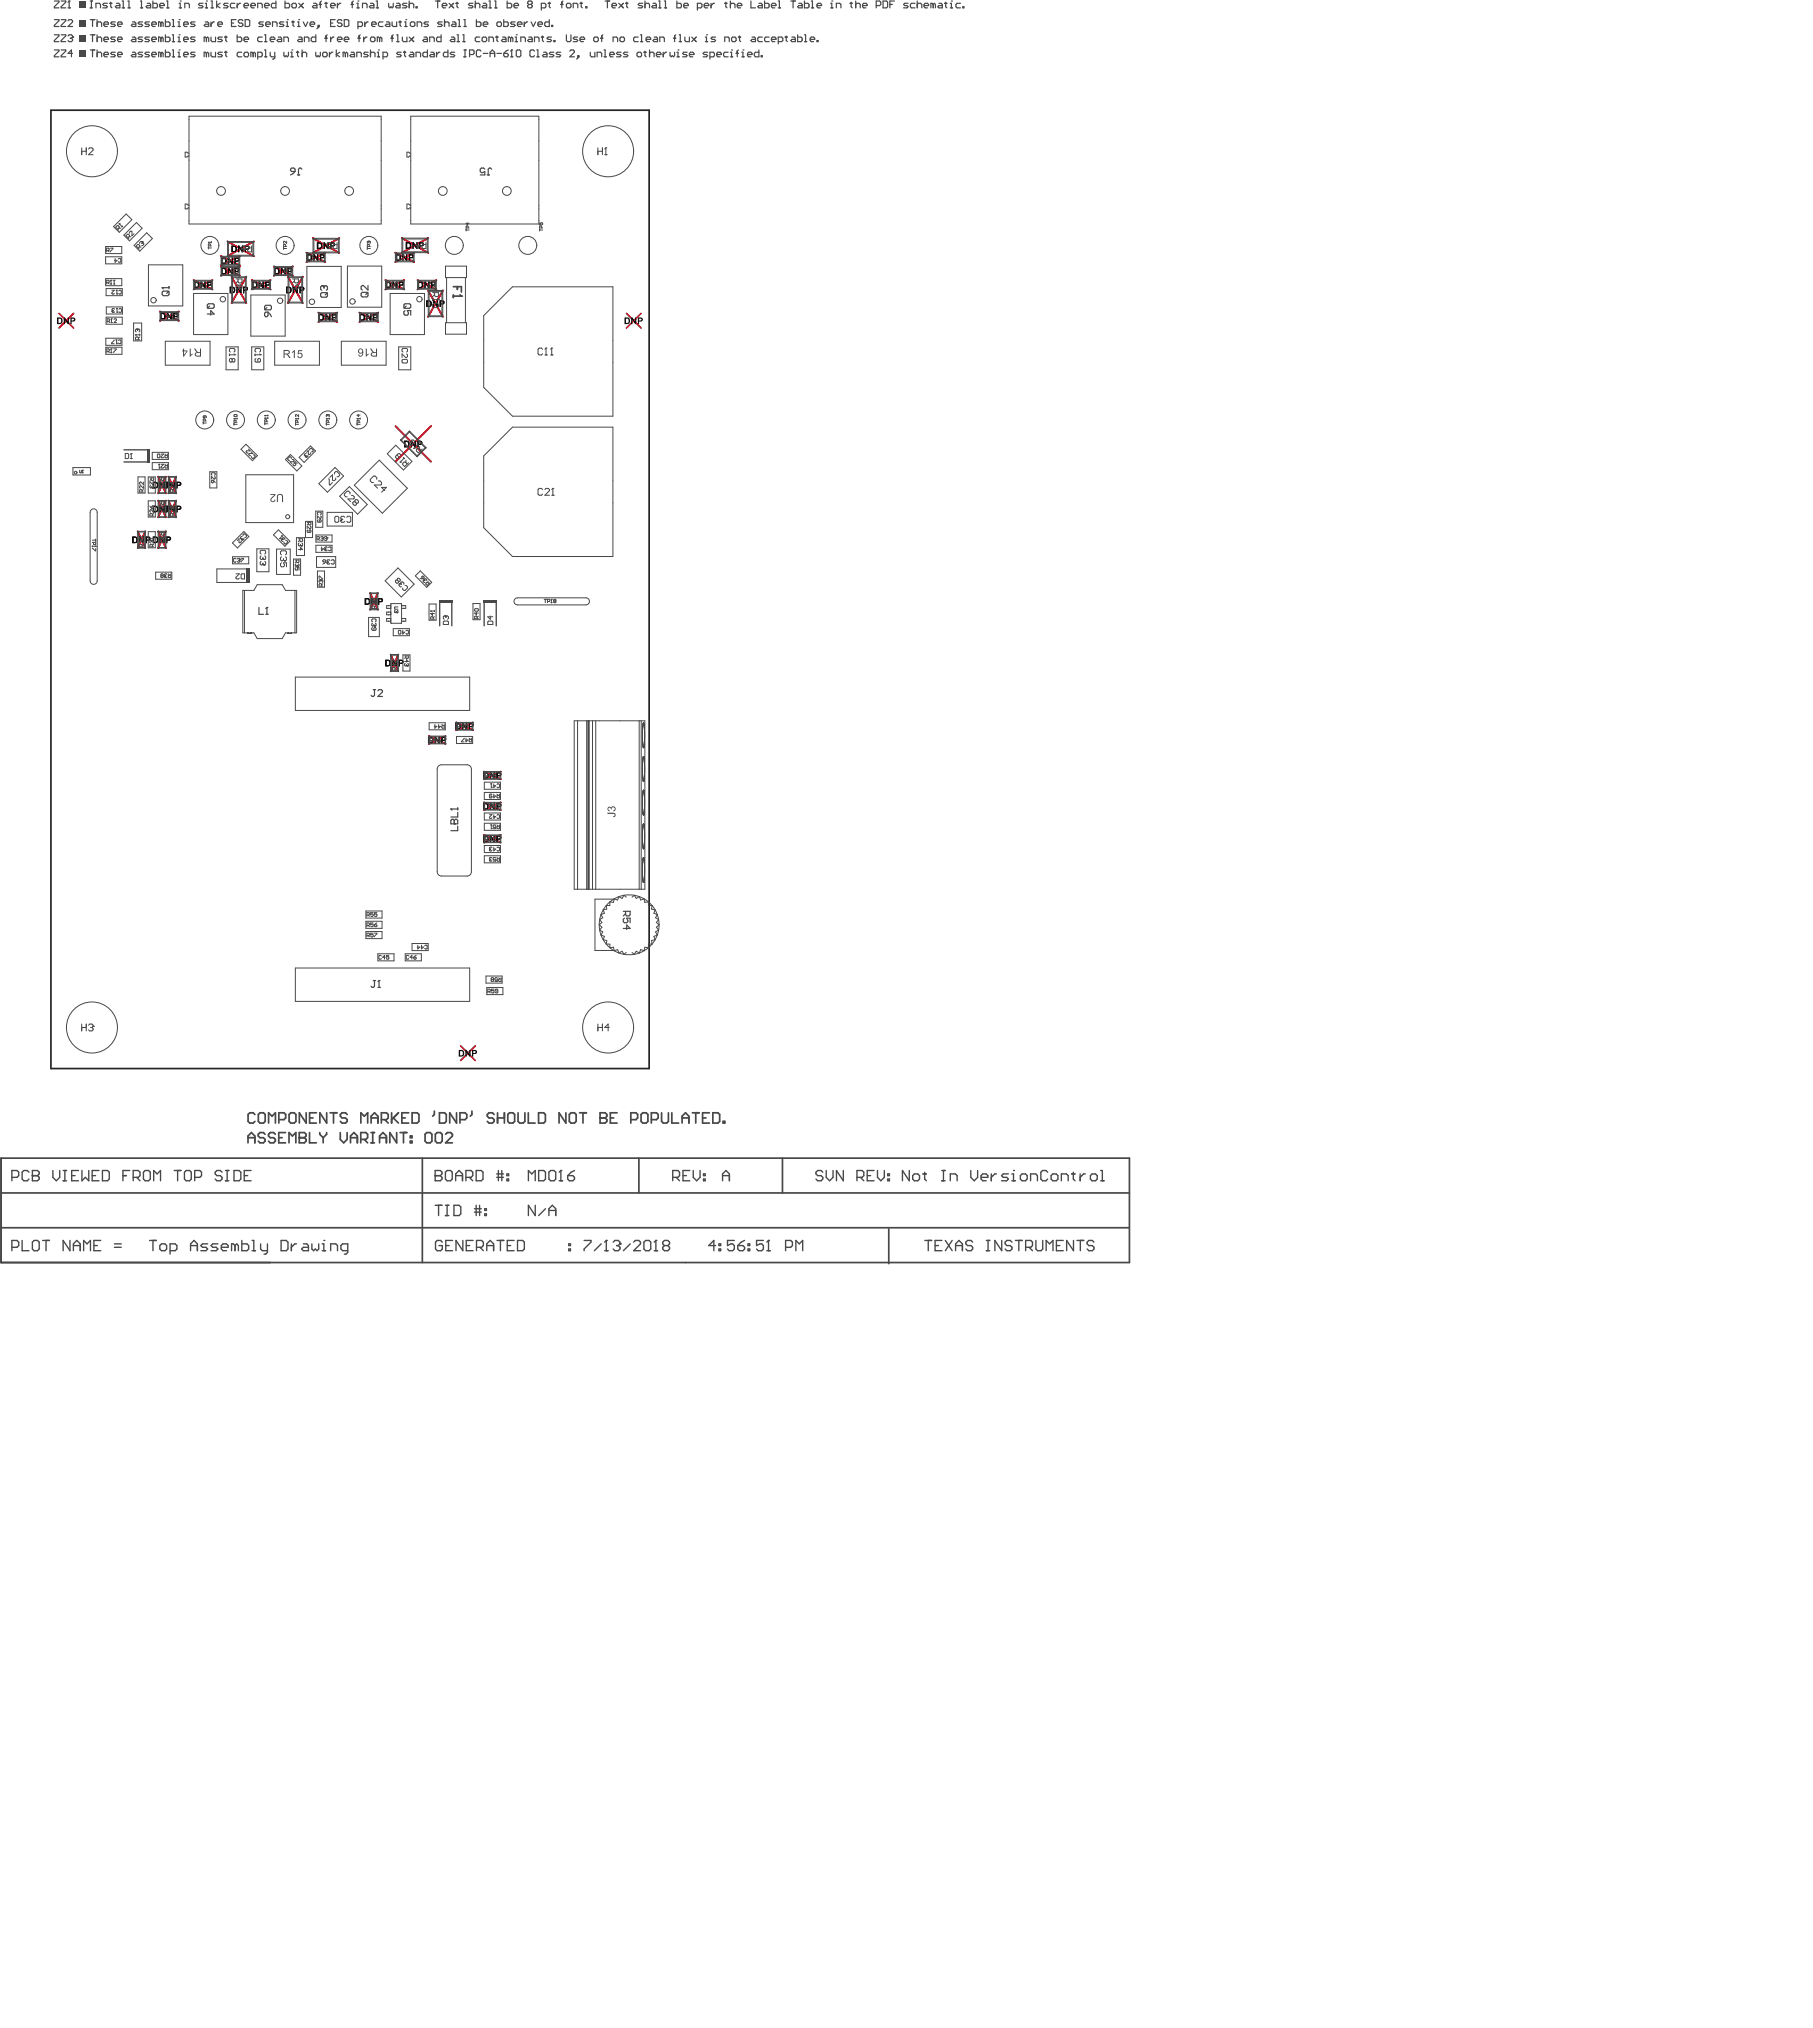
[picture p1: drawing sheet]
<svg xmlns="http://www.w3.org/2000/svg" width="448mm" height="501mm" viewBox="0 0 448 501" stroke-linecap="round" stroke-linejoin="round" font-family="sans-serif">
<g fill="none" stroke="#ee0e22" stroke-width=".42">
<path d="M56.2 59.6l6.5 3.7M62.7 59.6l-6.5 3.7M77.3 58.8l6.5 3.7M83.8 58.8l-6.5 3.7M99.2 58.7l6.5 3.7M105.7 58.7l-6.5 3.7M14.6 77.4l3.6 3.6M18.2 77.4l-3.6 3.6M39.5 76.9l4.7 2.3M44.2 76.9l-4.7 2.3M47.8 69.1l4.7 2.4M52.5 69.1l-4.7 2.4"/>
<path d="M54.5 63.2l4.7 2.3M54.5 65.7l4.7 2.4M57.2 68.3l3.6 6.5M59.2 65.7l-4.7 2.4M59.2 63.2l-4.7 2.3M60.8 68.3l-3.6 6.5M62.1 69.1l4.7 2.4M66.8 69.1l-4.7 2.4M67.6 65.7l4.7 2.4M71.1 68.3l3.7 6.5M72.3 65.7l-4.7 2.4M74.8 68.3l-3.7 6.5"/>
<path d="M75.7 62.4l4.6 2.3M78.6 77.2l4.7 2.3M80.3 62.4l-4.6 2.3M83.3 77.2l-4.7 2.3M88.7 77.2l4.7 2.3M93.4 77.2l-4.7 2.3M95.1 69.1l4.7 2.4M97.6 62.4l4.7 2.3M99.8 69.1l-4.7 2.4M102.3 62.4l-4.7 2.3M103.1 69.1l4.7 2.4M105.7 71.7l3.7 6.5"/>
<path d="M107.8 69.1l-4.7 2.4M109.4 71.7l-3.7 6.5M154.7 77.4l3.6 3.6M158.3 77.4l-3.6 3.6M39.1 117.6l1.9 4.2M41 117.6l-1.9 4.2M41.6 117.6l1.9 4.2M43.5 117.6l-1.9 4.2M97.7 105.2l8.7 8.8M106.4 105.2l-8.7 8.8M34 131.2l1.9 4.1M35.9 131.2l-1.9 4.1"/>
<path d="M39.1 131.2l1.9 4.1M39.1 123.6l1.9 4.1M41 131.2l-1.9 4.1M41 123.6l-1.9 4.1M41.6 123.6l1.9 4.1M43.5 123.6l-1.9 4.1M91.4 146.4l1.9 4.1M93.3 146.4l-1.9 4.1M96.5 161.6l1.9 4.1M98.4 161.6l-1.9 4.1M112.6 178.3l4.2 1.9M116.8 178.3l-4.2 1.9"/>
<path d="M105.9 181.7l4.1 1.9M110 181.7l-4.1 1.9M119.5 190.5l4.2 1.9M119.5 198.1l4.2 1.9M123.7 190.5l-4.2 1.9M123.7 198.1l-4.2 1.9M119.5 206.1l4.2 1.9M123.7 206.1l-4.2 1.9M113.7 258.2l3.7 3.6M117.4 258.2l-3.7 3.6"/>
</g>
<g fill="#000">
<path d="M41.2 77.3h.3l.7 1v-1h.3v1.6h-.3l-.7-1.1v1.1h-.3zM49.5 69.5h.3l.7 1.1v-1.1h.3v1.6h-.3l-.7-1.1v1.1h-.3zM56.3 63.6h.3l.6 1.1v-1.1h.3v1.6h-.3l-.6-1.1v1.1h-.3zM56.3 66.1h.3l.6 1.1v-1.1h.3v1.7h-.3l-.6-1.1v1.1h-.3zM58.4 70.8h.3l.6 1.1v-1.1h.3v1.6h-.3l-.6-1.1v1.1h-.3zM58.8 60.6h.3l.7 1.1v-1.1h.3v1.7h-.3l-.7-1.1v1.1h-.3zM63.9 69.5h.3l.6 1.1v-1.1h.3v1.6h-.3l-.6-1.1v1.1h-.3zM69.3 66.1h.3l.7 1.1v-1.1h.3v1.7h-.3l-.7-1.1v1.1h-.3zM72.3 70.8h.3l.7 1.1v-1.1h.3v1.6h-.3l-.7-1.1v1.1h-.3zM77.4 62.7h.3l.6 1.1v-1.1h.3v1.7h-.3l-.6-1.1v1.1h-.3zM79.9 59.8h.3l.7 1.1v-1.1h.3v1.7h-.3l-.7-1.1v1.1h-.3zM80.3 77.5h.3l.7 1.1v-1.1h.3v1.7h-.3l-.7-1.1v1.1h-.3z"/>
<path d="M90.4 77.5h.3l.7 1.1v-1.1h.3v1.7h-.3l-.7-1.1v1.1h-.3zM96.9 69.5h.3l.6 1.1v-1.1h.3v1.6h-.3l-.6-1.1v1.1h-.3zM99.3 62.7h.3l.7 1.1v-1.1h.3v1.7h-.3l-.7-1.1v1.1h-.3zM101.8 59.8h.3l.7 1.1v-1.1h.3v1.6h-.3l-.7-1.1v1.1h-.3zM104.8 69.5h.3l.7 1.1v-1.1h.3v1.6h-.3l-.7-1.1v1.1h-.3zM106.9 74.1h.3l.7 1.1v-1.1h.3v1.7h-.3l-.7-1.1v1.1h-.3zM15.7 78.4h.3l.7 1.1v-1.1h.3v1.6h-.3l-.7-1.1v1.1h-.3zM155.9 78.4h.3l.6 1.1v-1.1h.3v1.6h-.3l-.6-1.1v1.1h-.3zM101.4 108.8h.3l.7 1.1v-1.1h.3v1.6h-.3l-.7-1.1v1.1h-.3zM34.3 132.4h.3l.7 1.1v-1.1h.3v1.7h-.3l-.7-1.1v1.1h-.3zM39.4 118.9h.3l.6 1.1v-1.1h.3v1.7h-.3l-.6-1.1v1.1h-.3zM39.4 132.4h.3l.6 1.1v-1.1h.3v1.7h-.3l-.6-1.1v1.1h-.3z"/>
<path d="M39.4 124.8h.3l.6 1.1v-1.1h.3v1.7h-.3l-.6-1.1v1.1h-.3zM41.9 118.9h.3l.7 1.1v-1.1h.3v1.7h-.3l-.7-1.1v1.1h-.3zM41.9 124.8h.3l.7 1.1v-1.1h.3v1.7h-.3l-.7-1.1v1.1h-.3zM91.7 147.6h.3l.7 1.1v-1.1h.3v1.7h-.3l-.7-1.1v1.1h-.3zM96.8 162.8h.3l.6 1.1v-1.1h.3v1.7h-.3l-.6-1.1v1.1h-.3zM107.3 181.9h.3l.7 1.1v-1.1h.3v1.6h-.3l-.7-1.1v1.1h-.3zM114.1 178.5h.3l.6 1.1v-1.1h.3v1.6h-.3l-.6-1.1v1.1h-.3zM121 190.6h.3l.6 1.1v-1.1h.3v1.6h-.3l-.6-1v1h-.3zM121 198.2h.3l.6 1.1v-1.1h.3v1.7h-.3l-.6-1.1v1.1h-.3zM121 206.2h.3l.6 1.1v-1.1h.3v1.7h-.3l-.6-1.1v1.1h-.3zM114.9 259.2h.3l.7 1.1v-1.1h.3v1.6h-.3l-.7-1.1v1.1h-.3z"/>
<path d="M78.2 59.8l1 .1 .3 .2 .1 .8-.3 .5-1.1 .1zM78.6 60.1v1.1h.4l.3-.3v-.5l-.3-.3z"/>
<path d="M78.2 59.8l1 .1 .3 .2 .1 .8-.3 .5-1.1 .1zM78.6 60.1v1.1h.4l.3-.3v-.5l-.3-.3z"/>
<path d="M100.2 59.8h.8l.4 .2 .1 .8-.2 .5-1.1 .1zM100.5 60.1v1h.5l.2-.2v-.7z"/>
<path d="M100.2 59.8h.8l.4 .2 .1 .8-.2 .5-1.1 .1zM100.5 60.1v1h.5l.2-.2v-.7z"/>
<path d="M14.1 78.4h.8l.4 .2 .1 .8-.2 .5-1.1 .1zM14.4 78.7v1h.5l.2-.2v-.7z"/>
<path d="M39.5 77.3h1l.2 .1 .2 .9-.3 .5-1.1 .1zM39.9 77.5v1.1h.4l.3-.3v-.5l-.3-.3z"/>
<path d="M39.5 77.3h1l.2 .1 .2 .9-.3 .5-1.1 .1zM39.9 77.5v1.1h.4l.3-.3v-.5l-.3-.3z"/>
<path d="M42.8 77.3h1l.3 .3-.2 .6h-.8v.7h-.3zM43.1 77.5v.5h.2a.28 .28 0 0 0 .4-.3 .28 .28 0 0 0-.4-.2z"/>
<path d="M42.8 77.3h1l.3 .3-.2 .6h-.8v.7h-.3zM43.1 77.5v.5h.2a.28 .28 0 0 0 .4-.3 .28 .28 0 0 0-.4-.2z"/>
<path d="M47.9 69.5h.7l.5 .2 .1 .8-.2 .5-1.1 .1zM48.2 69.8v1h.5l.2-.2-.1-.6z"/>
<path d="M47.9 69.5h.7l.5 .2 .1 .8-.2 .5-1.1 .1zM48.2 69.8v1h.5l.2-.2-.1-.6z"/>
<path d="M51.2 69.5h.9l.3 .4-.2 .5-.8 .1v.6h-.2zM51.4 69.8v.4h.3a.27 .27 0 0 0 .3-.2 .27 .27 0 0 0-.4-.2z"/>
<path d="M51.2 69.5h.9l.3 .4-.2 .5-.8 .1v.6h-.2zM51.4 69.8v.4h.3a.27 .27 0 0 0 .3-.2 .27 .27 0 0 0-.4-.2z"/>
<path d="M54.6 63.6h.8l.4 .2 .2 .8-.3 .5-1.1 .1zM54.9 63.9v1h.5l.2-.2v-.7z"/>
<path d="M54.6 66.1h.8l.4 .3 .2 .8-.3 .4-1.1 .2zM54.9 66.4v1.1h.5l.2-.3v-.6z"/>
<path d="M54.6 63.6h.8l.4 .2 .2 .8-.3 .5-1.1 .1zM54.9 63.9v1h.5l.2-.2v-.7z"/>
<path d="M54.6 66.1h.8l.4 .3 .2 .8-.3 .4-1.1 .2zM54.9 66.4v1.1h.5l.2-.3v-.6z"/>
<path d="M56.7 70.8h.8l.4 .2 .2 .8-.3 .5-1.1 .1zM57.1 71.1v1h.4l.2-.2v-.7z"/>
<path d="M56.7 70.8h.8l.4 .2 .2 .8-.3 .5-1.1 .1zM57.1 71.1v1h.4l.2-.2v-.7z"/>
<path d="M57.1 60.6h.8l.5 .3 .1 .8-.3 .4-1.1 .2zM57.5 60.9v1.1h.4l.3-.3-.1-.6z"/>
<path d="M57.1 60.6h.8l.5 .3 .1 .8-.3 .4-1.1 .2zM57.5 60.9v1.1h.4l.3-.3-.1-.6z"/>
<path d="M57.9 63.6h.9l.3 .4-.1 .5-.8 .1v.6h-.3zM58.2 63.9v.4h.2a.27 .27 0 0 0 .4-.2 .27 .27 0 0 0-.4-.2z"/>
<path d="M57.9 66.1l.9 .1 .3 .3-.1 .5-.8 .1v.7h-.3zM58.2 66.4v.5h.2a.27 .27 0 0 0 .4-.3 .27 .27 0 0 0-.4-.2z"/>
<path d="M57.9 63.6h.9l.3 .4-.1 .5-.8 .1v.6h-.3zM58.2 63.9v.4h.2a.27 .27 0 0 0 .4-.2 .27 .27 0 0 0-.4-.2z"/>
<path d="M57.9 66.1l.9 .1 .3 .3-.1 .5-.8 .1v.7h-.3zM58.2 66.4v.5h.2a.27 .27 0 0 0 .4-.3 .27 .27 0 0 0-.4-.2z"/>
<path d="M60 70.8h.9l.3 .3-.1 .5-.8 .2v.6h-.3zM60.3 71.1v.4h.2a.27 .27 0 0 0 .4-.3 .27 .27 0 0 0-.4-.1z"/>
<path d="M60 70.8h.9l.3 .3-.1 .5-.8 .2v.6h-.3zM60.3 71.1v.4h.2a.27 .27 0 0 0 .4-.3 .27 .27 0 0 0-.4-.1z"/>
<path d="M60.4 60.6l1 .1 .3 .3-.2 .5-.8 .1v.7h-.3zM60.7 60.9v.5h.2a.27 .27 0 0 0 .4-.3 .27 .27 0 0 0-.4-.2z"/>
<path d="M60.4 60.6l1 .1 .3 .3-.2 .5-.8 .1v.7h-.3zM60.7 60.9v.5h.2a.27 .27 0 0 0 .4-.3 .27 .27 0 0 0-.4-.2z"/>
<path d="M62.2 69.5h.8l.4 .2 .2 .8-.3 .5-1.1 .1zM62.5 69.8v1h.5l.2-.2v-.6z"/>
<path d="M62.2 69.5h.8l.4 .2 .2 .8-.3 .5-1.1 .1zM62.5 69.8v1h.5l.2-.2v-.6z"/>
<path d="M65.5 69.5h.9l.3 .4-.1 .5-.8 .1v.6h-.3zM65.8 69.8v.4h.2a.27 .27 0 0 0 .4-.2 .27 .27 0 0 0-.4-.2z"/>
<path d="M65.5 69.5h.9l.3 .4-.1 .5-.8 .1v.6h-.3zM65.8 69.8v.4h.2a.27 .27 0 0 0 .4-.2 .27 .27 0 0 0-.4-.2z"/>
<path d="M67.7 66.1h.8l.4 .3 .1 .8-.2 .4-1.1 .2zM68 66.4v1.1h.5l.2-.3v-.6z"/>
<path d="M67.7 66.1h.8l.4 .3 .1 .8-.2 .4-1.1 .2zM68 66.4v1.1h.5l.2-.3v-.6z"/>
<path d="M70.6 70.8h.8l.5 .2 .1 .8-.3 .5-1.1 .1zM71 71.1v1h.5l.2-.2-.1-.7z"/>
<path d="M70.6 70.8h.8l.5 .2 .1 .8-.3 .5-1.1 .1zM71 71.1v1h.5l.2-.2-.1-.7z"/>
<path d="M71 66.1l.9 .1 .3 .3-.1 .5-.8 .1v.7h-.3zM71.3 66.4v.5h.2a.27 .27 0 0 0 .4-.3 .27 .27 0 0 0-.4-.2z"/>
<path d="M71 66.1l.9 .1 .3 .3-.1 .5-.8 .1v.7h-.3zM71.3 66.4v.5h.2a.27 .27 0 0 0 .4-.3 .27 .27 0 0 0-.4-.2z"/>
<path d="M73.9 70.8h1l.3 .3-.2 .5-.8 .2v.6h-.3zM74.2 71.1v.4h.2a.27 .27 0 0 0 .4-.3 .27 .27 0 0 0-.4-.1z"/>
<path d="M73.9 70.8h1l.3 .3-.2 .5-.8 .2v.6h-.3zM74.2 71.1v.4h.2a.27 .27 0 0 0 .4-.3 .27 .27 0 0 0-.4-.1z"/>
<path d="M75.7 62.7h.8l.4 .3 .2 .8-.3 .4-1.1 .2zM76.1 63v1.1h.4l.2-.3v-.6z"/>
<path d="M75.7 62.7h.8l.4 .3 .2 .8-.3 .4-1.1 .2zM76.1 63v1.1h.4l.2-.3v-.6z"/>
<path d="M78.7 77.5h.7l.5 .3 .1 .8-.2 .4-1.1 .2zM79 77.8v1.1h.5l.2-.3-.1-.6z"/>
<path d="M78.7 77.5h.7l.5 .3 .1 .8-.2 .4-1.1 .2zM79 77.8v1.1h.5l.2-.3-.1-.6z"/>
<path d="M79 62.7l.9 .1 .3 .3-.1 .5-.8 .1v.7h-.3zM79.3 63v.5h.2a.27 .27 0 0 0 .4-.3 .27 .27 0 0 0-.4-.2z"/>
<path d="M79 62.7l.9 .1 .3 .3-.1 .5-.8 .1v.7h-.3zM79.3 63v.5h.2a.27 .27 0 0 0 .4-.3 .27 .27 0 0 0-.4-.2z"/>
<path d="M81.5 59.8l1 .1 .3 .3-.2 .5-.8 .1v.7h-.3zM81.8 60.1v.5h.3a.26 .26 0 0 0 .3-.3 .26 .26 0 0 0-.4-.2z"/>
<path d="M81.5 59.8l1 .1 .3 .3-.2 .5-.8 .1v.7h-.3zM81.8 60.1v.5h.3a.26 .26 0 0 0 .3-.3 .26 .26 0 0 0-.4-.2z"/>
<path d="M82 77.5l.9 .1 .3 .3-.1 .5-.8 .1v.7h-.3zM82.3 77.8v.5h.2a.27 .27 0 0 0 .4-.3 .27 .27 0 0 0-.5-.2z"/>
<path d="M82 77.5l.9 .1 .3 .3-.1 .5-.8 .1v.7h-.3zM82.3 77.8v.5h.2a.27 .27 0 0 0 .4-.3 .27 .27 0 0 0-.5-.2z"/>
<path d="M88.8 77.5h.8l.4 .3 .1 .8-.2 .4-1.1 .2zM89.1 77.8v1.1h.5l.2-.3v-.6z"/>
<path d="M88.8 77.5h.8l.4 .3 .1 .8-.2 .4-1.1 .2zM89.1 77.8v1.1h.5l.2-.3v-.6z"/>
<path d="M92.1 77.5l.9 .1 .3 .3-.1 .5-.8 .1v.7h-.3zM92.4 77.8v.5h.2a.27 .27 0 0 0 .4-.3 .27 .27 0 0 0-.4-.2z"/>
<path d="M92.1 77.5l.9 .1 .3 .3-.1 .5-.8 .1v.7h-.3zM92.4 77.8v.5h.2a.27 .27 0 0 0 .4-.3 .27 .27 0 0 0-.4-.2z"/>
<path d="M95.2 69.5h.8l.4 .2 .2 .8-.3 .5-1.1 .1zM95.5 69.8v1h.5l.2-.2v-.6z"/>
<path d="M95.2 69.5h.8l.4 .2 .2 .8-.3 .5-1.1 .1zM95.5 69.8v1h.5l.2-.2v-.6z"/>
<path d="M97.7 62.7h.7l.5 .3 .1 .8-.2 .4-1.1 .2zM98 63v1.1h.5l.2-.3-.1-.6z"/>
<path d="M97.7 62.7h.7l.5 .3 .1 .8-.2 .4-1.1 .2zM98 63v1.1h.5l.2-.3-.1-.6z"/>
<path d="M98.5 69.5h.9l.3 .4-.1 .5-.8 .1v.6h-.3zM98.8 69.8v.4h.2a.27 .27 0 0 0 .4-.2 .27 .27 0 0 0-.4-.2z"/>
<path d="M98.5 69.5h.9l.3 .4-.1 .5-.8 .1v.6h-.3zM98.8 69.8v.4h.2a.27 .27 0 0 0 .4-.2 .27 .27 0 0 0-.4-.2z"/>
<path d="M101 62.7l.9 .1 .3 .3-.2 .5-.8 .1v.7h-.2zM101.2 63v.5h.3a.27 .27 0 0 0 .3-.3 .27 .27 0 0 0-.4-.2z"/>
<path d="M101 62.7l.9 .1 .3 .3-.2 .5-.8 .1v.7h-.2zM101.2 63v.5h.3a.27 .27 0 0 0 .3-.3 .27 .27 0 0 0-.4-.2z"/>
<path d="M103.1 69.5h.8l.5 .2 .1 .8-.3 .5-1.1 .1zM103.5 69.8v1h.4l.3-.2-.1-.6z"/>
<path d="M103.1 69.5h.8l.5 .2 .1 .8-.3 .5-1.1 .1zM103.5 69.8v1h.4l.3-.2-.1-.6z"/>
<path d="M103.5 59.8h.9l.3 .4-.1 .5-.8 .1v.6h-.3zM103.8 60.1v.4h.2a.27 .27 0 0 0 .4-.2 .27 .27 0 0 0-.5-.2z"/>
<path d="M103.5 59.8h.9l.3 .4-.1 .5-.8 .1v.6h-.3zM103.8 60.1v.4h.2a.27 .27 0 0 0 .4-.2 .27 .27 0 0 0-.5-.2z"/>
<path d="M105.3 74.1h.7l.5 .3 .1 .8-.2 .5-1.1 .1zM105.6 74.4v1.1h.5l.2-.3-.1-.6z"/>
<path d="M105.3 74.1h.7l.5 .3 .1 .8-.2 .5-1.1 .1zM105.6 74.4v1.1h.5l.2-.3-.1-.6z"/>
<path d="M106.4 69.5h1l.3 .4-.2 .5-.8 .1v.6h-.3zM106.7 69.8v.4h.2a.27 .27 0 0 0 .4-.2 .27 .27 0 0 0-.4-.2z"/>
<path d="M106.4 69.5h1l.3 .4-.2 .5-.8 .1v.6h-.3zM106.7 69.8v.4h.2a.27 .27 0 0 0 .4-.2 .27 .27 0 0 0-.4-.2z"/>
<path d="M108.5 74.1l1 .1 .3 .3-.2 .5-.8 .1v.7h-.3zM108.8 74.4v.5h.3a.27 .27 0 0 0 .3-.3 .27 .27 0 0 0-.4-.2z"/>
<path d="M108.5 74.1l1 .1 .3 .3-.2 .5-.8 .1v.7h-.3zM108.8 74.4v.5h.3a.27 .27 0 0 0 .3-.3 .27 .27 0 0 0-.4-.2z"/>
<path d="M154.2 78.4h.8l.4 .2 .2 .8-.3 .5-1.1 .1zM154.6 78.7v1h.4l.2-.2v-.7z"/>
<path d="M17.4 78.4h.9l.3 .3-.1 .5-.8 .2v.6h-.3zM17.7 78.7v.4h.2a.27 .27 0 0 0 .4-.3 .27 .27 0 0 0-.4-.1z"/>
<path d="M157.5 78.4h.9l.3 .3-.1 .5-.8 .2v.6h-.3zM157.8 78.7v.4h.2a.27 .27 0 0 0 .4-.3 .27 .27 0 0 0-.4-.1z"/>
<path d="M37.7 118.9h.8l.5 .3 .1 .8-.3 .4-1.1 .2zM38.1 119.2v1.1h.4l.2-.3v-.6z"/>
<path d="M37.7 118.9h.8l.5 .3 .1 .8-.3 .4-1.1 .2zM38.1 119.2v1.1h.4l.2-.3v-.6z"/>
<path d="M40.3 118.9h.7l.5 .3 .1 .8-.2 .4-1.1 .2zM40.6 119.2v1.1h.5l.2-.3-.1-.6z"/>
<path d="M40.3 118.9h.7l.5 .3 .1 .8-.2 .4-1.1 .2zM40.6 119.2v1.1h.5l.2-.3-.1-.6z"/>
<path d="M99.8 108.8h.7l.5 .2 .1 .8-.2 .5-1.1 .1zM100.1 109.1v1h.5l.2-.2-.1-.7z"/>
<path d="M99.8 108.8h.7l.5 .2 .1 .8-.2 .5-1.1 .1zM100.1 109.1v1h.5l.2-.2-.1-.7z"/>
<path d="M103.1 108.8h.9l.3 .4-.1 .5-.8 .1v.6h-.3zM103.4 109.1v.4h.2a.27 .27 0 0 0 .4-.2 .27 .27 0 0 0-.5-.2z"/>
<path d="M103.1 108.8h.9l.3 .4-.1 .5-.8 .1v.6h-.3zM103.4 109.1v.4h.2a.27 .27 0 0 0 .4-.2 .27 .27 0 0 0-.5-.2z"/>
<path d="M32.7 132.4h.7l.5 .3 .1 .8-.2 .5-1.1 .1zM33 132.7v1.1h.5l.2-.3-.1-.6z"/>
<path d="M32.7 132.4h.7l.5 .3 .1 .8-.2 .5-1.1 .1zM33 132.7v1.1h.5l.2-.3-.1-.6z"/>
<path d="M36 132.4l.9 .1 .3 .3-.1 .5-.8 .1v.7h-.3zM36.3 132.7v.5h.2a.27 .27 0 0 0 .3-.3 .27 .27 0 0 0-.4-.2z"/>
<path d="M36 132.4l.9 .1 .3 .3-.1 .5-.8 .1v.7h-.3zM36.3 132.7v.5h.2a.27 .27 0 0 0 .3-.3 .27 .27 0 0 0-.4-.2z"/>
<path d="M37.7 132.4h.8l.5 .3 .1 .8-.3 .5-1.1 .1zM38.1 132.7v1.1h.4l.2-.3v-.6z"/>
<path d="M37.7 124.8h.8l.5 .3 .1 .8-.3 .4-1.1 .2zM38.1 125.1v1.1h.4l.2-.3v-.6z"/>
<path d="M37.7 132.4h.8l.5 .3 .1 .8-.3 .5-1.1 .1zM38.1 132.7v1.1h.4l.2-.3v-.6z"/>
<path d="M37.7 124.8h.8l.5 .3 .1 .8-.3 .4-1.1 .2zM38.1 125.1v1.1h.4l.2-.3v-.6z"/>
<path d="M40.3 124.8h.7l.5 .3 .1 .8-.2 .4-1.1 .2zM40.6 125.1v1.1h.5l.2-.3-.1-.6z"/>
<path d="M40.3 124.8h.7l.5 .3 .1 .8-.2 .4-1.1 .2zM40.6 125.1v1.1h.5l.2-.3-.1-.6z"/>
<path d="M41 118.9l1 .1 .2 .3-.1 .5-.8 .1v.7h-.3zM41.3 119.2v.5h.2a.27 .27 0 0 0 .4-.3 .27 .27 0 0 0-.4-.2z"/>
<path d="M41 132.4l1 .1 .2 .3-.1 .5-.8 .1v.7h-.3zM41.3 132.7v.5h.2a.27 .27 0 0 0 .4-.3 .27 .27 0 0 0-.4-.2z"/>
<path d="M41 124.8l1 .1 .2 .3-.1 .5-.8 .1v.7h-.3zM41.3 125.1v.5h.2a.27 .27 0 0 0 .4-.3 .27 .27 0 0 0-.4-.2z"/>
<path d="M41 118.9l1 .1 .2 .3-.1 .5-.8 .1v.7h-.3zM41.3 119.2v.5h.2a.27 .27 0 0 0 .4-.3 .27 .27 0 0 0-.4-.2z"/>
<path d="M41 132.4l1 .1 .2 .3-.1 .5-.8 .1v.7h-.3zM41.3 132.7v.5h.2a.27 .27 0 0 0 .4-.3 .27 .27 0 0 0-.4-.2z"/>
<path d="M41 124.8l1 .1 .2 .3-.1 .5-.8 .1v.7h-.3zM41.3 125.1v.5h.2a.27 .27 0 0 0 .4-.3 .27 .27 0 0 0-.4-.2z"/>
<path d="M43.6 118.9l.9 .1 .3 .3-.1 .5-.8 .1v.7h-.3zM43.9 119.2v.5h.2a.27 .27 0 0 0 .3-.3 .27 .27 0 0 0-.4-.2z"/>
<path d="M43.6 124.8l.9 .1 .3 .3-.1 .5-.8 .1v.7h-.3zM43.9 125.1v.5h.2a.27 .27 0 0 0 .3-.3 .27 .27 0 0 0-.4-.2z"/>
<path d="M43.6 118.9l.9 .1 .3 .3-.1 .5-.8 .1v.7h-.3zM43.9 119.2v.5h.2a.27 .27 0 0 0 .3-.3 .27 .27 0 0 0-.4-.2z"/>
<path d="M43.6 124.8l.9 .1 .3 .3-.1 .5-.8 .1v.7h-.3zM43.9 125.1v.5h.2a.27 .27 0 0 0 .3-.3 .27 .27 0 0 0-.4-.2z"/>
<path d="M90.1 147.6h.7l.5 .3 .1 .8-.2 .5-1.1 .1zM90.4 147.9v1.1h.5l.2-.3-.1-.6z"/>
<path d="M90.1 147.6h.7l.5 .3 .1 .8-.2 .5-1.1 .1zM90.4 147.9v1.1h.5l.2-.3-.1-.6z"/>
<path d="M93.4 147.6l.9 .1 .3 .3-.1 .5-.8 .2v.6h-.3zM93.7 147.9v.5h.2a.27 .27 0 0 0 .3-.3 .27 .27 0 0 0-.4-.2z"/>
<path d="M93.4 147.6l.9 .1 .3 .3-.1 .5-.8 .2v.6h-.3zM93.7 147.9v.5h.2a.27 .27 0 0 0 .3-.3 .27 .27 0 0 0-.4-.2z"/>
<path d="M95.1 162.8h.8l.5 .3 .1 .8-.3 .5-1.1 .1zM95.5 163.1v1.1h.4l.2-.3v-.6z"/>
<path d="M95.1 162.8h.8l.5 .3 .1 .8-.3 .5-1.1 .1zM95.5 163.1v1.1h.4l.2-.3v-.6z"/>
<path d="M98.4 162.8l.9 .1 .3 .3-.1 .5-.8 .2v.6h-.3zM98.7 163.1v.5h.2a.27 .27 0 0 0 .4-.3 .27 .27 0 0 0-.4-.2z"/>
<path d="M98.4 162.8l.9 .1 .3 .3-.1 .5-.8 .2v.6h-.3zM98.7 163.1v.5h.2a.27 .27 0 0 0 .4-.3 .27 .27 0 0 0-.4-.2z"/>
<path d="M112.4 178.5h.8l.5 .2 .1 .8-.3 .5-1.1 .1zM112.8 178.8v1h.4l.2-.2v-.7z"/>
<path d="M112.4 178.5h.8l.5 .2 .1 .8-.3 .5-1.1 .1zM112.8 178.8v1h.4l.2-.2v-.7z"/>
<path d="M105.7 181.9h.7l.5 .2 .1 .8-.2 .5-1.1 .1zM106 182.2v1h.5l.2-.2-.1-.7z"/>
<path d="M105.7 181.9h.7l.5 .2 .1 .8-.2 .5-1.1 .1zM106 182.2v1h.5l.2-.2-.1-.7z"/>
<path d="M109 181.9h.9l.3 .3-.1 .5-.8 .2v.6h-.3zM109.3 182.2v.4h.2a.27 .27 0 0 0 .4-.3 .27 .27 0 0 0-.5-.1z"/>
<path d="M109 181.9h.9l.3 .3-.1 .5-.8 .2v.6h-.3zM109.3 182.2v.4h.2a.27 .27 0 0 0 .4-.3 .27 .27 0 0 0-.5-.1z"/>
<path d="M115.7 178.5h1l.2 .4-.1 .5-.8 .1v.6h-.3zM116 178.8v.4h.2a.27 .27 0 0 0 .4-.2 .27 .27 0 0 0-.4-.2z"/>
<path d="M115.7 178.5h1l.2 .4-.1 .5-.8 .1v.6h-.3zM116 178.8v.4h.2a.27 .27 0 0 0 .4-.2 .27 .27 0 0 0-.4-.2z"/>
<path d="M119.3 190.6h.9l.4 .3 .1 .7-.3 .5-1.1 .1zM119.6 190.9v1.1h.5l.2-.3v-.6z"/>
<path d="M119.3 198.2h.9l.4 .3 .1 .7-.3 .5-1.1 .2zM119.6 198.5v1.1h.5l.2-.3v-.6z"/>
<path d="M119.3 190.6h.9l.4 .3 .1 .7-.3 .5-1.1 .1zM119.6 190.9v1.1h.5l.2-.3v-.6z"/>
<path d="M119.3 198.2h.9l.4 .3 .1 .7-.3 .5-1.1 .2zM119.6 198.5v1.1h.5l.2-.3v-.6z"/>
<path d="M122.6 190.6h.9l.3 .5-.2 .5h-.7v.6h-.3zM122.9 190.9v.5l.5-.1v-.4z"/>
<path d="M122.6 198.2h.9l.3 .5-.2 .5h-.7v.7h-.3zM122.9 198.5v.5l.5-.1v-.4z"/>
<path d="M122.6 190.6h.9l.3 .5-.2 .5h-.7v.6h-.3zM122.9 190.9v.5l.5-.1v-.4z"/>
<path d="M122.6 198.2h.9l.3 .5-.2 .5h-.7v.7h-.3zM122.9 198.5v.5l.5-.1v-.4z"/>
<path d="M119.3 206.2l.9 .1 .4 .3 .1 .6-.3 .5-1.1 .2zM119.6 206.5v1.1h.5l.2-.3v-.6z"/>
<path d="M119.3 206.2l.9 .1 .4 .3 .1 .6-.3 .5-1.1 .2zM119.6 206.5v1.1h.5l.2-.3v-.6z"/>
<path d="M122.6 206.2l.9 .1 .3 .4-.2 .5h-.7v.7h-.3zM122.9 206.5v.5l.5-.1v-.3z"/>
<path d="M122.6 206.2l.9 .1 .3 .4-.2 .5h-.7v.7h-.3zM122.9 206.5v.5l.5-.1v-.3z"/>
<path d="M113.3 259.2h.7l.5 .2 .1 .8-.2 .5-1.1 .1zM113.6 259.5v1h.5l.2-.2-.1-.7z"/>
<path d="M116.6 259.2h.9l.3 .3-.1 .5-.8 .2v.6h-.3zM116.9 259.5v.4h.2a.27 .27 0 0 0 .4-.2 .27 .27 0 0 0-.5-.2z"/>
</g>
<path d="M12.6 27.2h147.7v236.6h-147.7z" fill="none" stroke="#242424" stroke-width=".42"/>
<g fill="none" stroke="#484848" stroke-width=".25">
<path d="M46.7 28.7h47.4v26.6h-47.4zM46.7 37.8l-1-.2v1.2l1-.3M101.4 37.8l-.9-.2v1.2l.9-.3M101.4 28.7h31.7v26.6h-31.7zM31.2 52.8l1.4 1.4-3.1 3.1-1.5-1.4zM33.7 54.9l1.4 1.4-3.1 3.2-1.4-1.5zM36.2 57.5l1.4 1.4-3.1 3.1-1.4-1.4zM46.7 50.6l-1-.2v1.2l1-.3M56.2 59.7h.2l-.1 3.5zM56.2 59.7h6.5l-6.4 .1zM62.5 59.7h.2l-.2 3.5zM77.3 58.9h.2l-.1 3.5z"/>
<path d="M77.3 58.9h6.5l-6.4 .1zM83.6 58.9h.2l-.2 3.5zM99.3 58.8l.2 .1-.2 3.5zM99.3 58.8l6.4 .1-6.4 .1zM101.4 50.6l-.9-.2v1.2l.9-.3M105.5 58.8l.2 .1-.1 3.5zM26.1 60.9h4v1.7h-4zM26.1 63.4h4v1.7h-4zM26.1 68.8h4v1.7h-4zM26.2 71.2h4v1.8h-4zM26.2 78.3h4v1.7h-4zM26.2 75.8h4v1.7h-4z"/>
<path d="M33 79.7h2v4.4h-2zM36.7 65.4h8.4v10.1h-8.4zM39.5 77h.2l-.1 2.1zM39.5 79h4.6l-4.5 .1zM39.5 77h4.6l-4.5 .1zM43.9 77h.2l-.1 2.1zM47.8 72.4h8.5v10.2h-8.5zM47.9 69.2l.1 .1-.1 2.1zM47.9 71.2l4.5 .1-4.5 .1zM47.9 69.2l4.5 .1-4.5 .1zM52.3 69.2l.1 .1-.1 2.1zM54.6 65.8l.2 .1-.1 2.1z"/>
<path d="M54.6 63.3l.2 .1-.1 2.1zM54.6 65.3l4.6 .1-4.5 .1zM54.6 65.8l4.6 .1-4.5 .1zM54.6 67.8l4.6 .1-4.5 .1zM54.6 63.3l4.6 .1-4.5 .1zM56.2 63l6.5 .1-6.4 .1zM57.2 68.4h.2l-.1 6.4zM57.2 74.6l3.6 .1-3.5 .1zM57.2 68.4h3.6l-3.5 .1zM59 65.8l.2 .1-.1 2.1zM59 63.3l.2 .1-.1 2.1zM60.6 68.4h.2l-.1 6.4z"/>
<path d="M61.9 72.8h8.5v10.2h-8.5zM62.2 69.2l.2 .1-.1 2.1zM62.2 69.2l4.6 .1-4.5 .1zM62.2 71.2l4.6 .1-4.5 .1zM66.6 69.2l.2 .1-.1 2.1zM67.7 65.8l4.6 .1-4.5 .1zM67.7 65.8l.2 .1-.1 2.1zM67.7 67.8l4.6 .1-4.5 .1zM71.2 74.6l3.5 .1-3.5 .1zM71.2 68.4h3.5l-3.5 .1zM71.2 68.4h.1l-.1 6.4zM72.1 65.8l.2 .1-.1 2.1z"/>
<path d="M74.5 68.4h.2l-.1 6.4zM75.7 62.5h.2l-.1 2.1zM75.7 64.5h4.6l-4.5 .1zM75.8 65.8h8.5v10.1h-8.5zM77.4 62.4v-.2l6.4 .1-8.1 .2 4.5 .1v-.2M78.7 77.2l.2 .1-.2 2.1zM78.7 79.2l4.6 .1-4.6 .1zM78.7 77.2l4.6 .1-4.6 .1zM80.1 62.5h.2l-.1 2.1zM83.1 77.2l.2 .1-.2 2.1zM85.8 65.7h8.5v10.1h-8.5zM88.8 77.2l.2 .1-.1 2.1z"/>
<path d="M88.8 79.2l4.6 .1-4.5 .1zM88.8 77.2l4.6 .1-4.5 .1zM93.2 77.2l.2 .1-.1 2.1zM95.2 69.2l.2 .1-.1 2.1zM95.2 71.2l4.6 .1-4.5 .1zM95.2 69.2l4.6 .1-4.5 .1zM96.3 72.4h8.5v10.2h-8.5zM97.7 62.5h.1l-.1 2.1zM97.7 62.5h4.5l-4.5 .1zM97.7 64.5h4.5l-4.5 .1zM99.3 62.2l6.4 .1-6.4 .1zM99.6 69.2l.2 .1-.1 2.1z"/>
<path d="M102.1 62.5h.1l-.1 2.1zM103.1 69.2l.2 .1-.1 2.1zM103.1 69.2l4.6 .1-4.5 .1zM103.1 71.2l4.6 .1-4.5 .1zM105.8 71.7l.2 .1-.2 6.4zM105.8 78l3.5 .1-3.5 .1zM105.8 71.7l3.5 .1-3.5 .1zM107.6 69.2l.1 .1-.1 2.1zM109.1 71.7l.2 .1-.1 6.4zM110 65.7h5.2v2.8h-5.2zM110 79.7h5.2v2.8h-5.2zM110.3 68.5v11.2"/>
<path d="M114.9 68.5v11.2M126.5 70.8h24.8v31.9h-24.8l-7.1-7.1v-17.7zM26.1 83.5h4v1.7h-4zM26.1 85.7h4v1.8h-4zM40.8 84.2h11.1v5.9h-11.1zM55.8 85.6h3v5.7h-3zM62.1 85.6h3v5.7h-3zM67.8 84.2h11.1v5.9h-11.1zM84.3 84.2h11v5.9h-11zM98.4 85.6h3v5.7h-3zM18 115.4h4.3v1.8h-4.3zM34.1 117.7h1.7v4h-1.7z"/>
<path d="M36.6 117.7h1.7v4h-1.7zM37.6 111.7h4v1.7h-4zM37.6 114.2h4v1.7h-4zM39.1 117.7h.1l-.1 4.1zM39.1 117.7h1.9l-1.9 .1zM40.8 117.7h.2l-.1 4.1zM41.6 117.7h1.9l-1.8 .1zM41.6 117.7h.2l-.1 4.1zM43.4 117.7h.1l-.1 4.1zM51.8 116.5h1.7v3.9h-1.7zM60.7 117.2h11.8v11.8h-11.8zM60.7 109.7l2.9 2.8-1.3 1.2-2.8-2.8z"/>
<path d="M71.7 112.2l2.8 2.8-1.2 1.3-2.8-2.9zM76.7 110.1l1.2 1.2-2.8 2.8-1.2-1.2zM82.7 115.4l2.1 2.1-3.9 4-2.2-2.1zM93.6 113.6l7 6.9-6.2 6.2-6.9-6.9zM97.7 109.9l4 4-2.1 2.1-4-4zM98.9 108.6l4.1 4.1zM101.1 106.5l4.1 4.1zM101.1 106.5l.1 .1-2.3 2.1zM105 110.5l.2 .1-2.3 2.1zM126.5 105.4h24.8v32h-24.8l-7.1-7.1v-17.8zM22.3 126.5v16.9M24 126.5v16.9"/>
<path d="M34 135.2h1.9l-1.8 .1zM34 131.2h1.9l-1.8 .1zM34 131.2h.2l-.1 4.1zM35.8 131.2h.1l-.1 4.1zM36.6 123.6h1.7v4h-1.7zM36.6 131.2h1.7v4h-1.7zM39.1 131.2h.1l-.1 4.1zM39.1 123.6h.1l-.1 4.1zM39.1 135.2h1.9l-1.9 .1zM39.1 131.2h1.9l-1.9 .1zM39.1 127.6h1.9l-1.9 .1zM39.1 123.6h1.9l-1.9 .1z"/>
<path d="M39.1 121.7h1.9l-1.9 .1zM40.8 131.2h.2l-.1 4.1zM40.8 123.6h.2l-.1 4.1zM41.6 127.6h1.9l-1.8 .1zM41.6 123.6h1.9l-1.8 .1zM41.6 121.7h1.9l-1.8 .1zM41.6 123.6h.2l-.1 4.1zM43.4 123.6h.1l-.1 4.1zM57.4 137.4h4v1.8h-4zM60.2 131.2l1.2 1.2-2.8 2.9-1.2-1.3zM63.4 135.5h3v5.6h-3zM68.3 135.5h3.4v6.3h-3.4z"/>
<path d="M68.8 130.8l2.8 2.8-1.3 1.2-2.8-2.8zM72.5 138h1.7v4h-1.7zM73.2 132.7h2v4.4h-2zM75.4 128.7h1.8v4h-1.8zM78 126.2h1.7v4h-1.7zM78 132.1h4v1.7h-4zM78 134.6h4v1.7h-4zM78.2 137.4h4.7v2.7h-4.7zM80.8 126.5h6.2v3.4h-6.2zM86.3 120.1l4.4 4.4-2.4 2.4-4.4-4.4zM38.4 141.2h4v1.8h-4zM60 145.7h2.7l.8-1.4h6.2l.8 1.4h2.7v10.5h-2.7l-.8 1.4h-6.2l-.8-1.4h-2.7z"/>
<path d="M60.4 145.7v10.5M61.2 156.2v.1M61.2 156.3h.1M61.3 156.3v.1M61.3 156.3h.1M61.3 156.4h.1M61.4 140.4h-7.9v3.4h7.9M61.4 156.4h.1M61.8 156.4h.1M61.9 156.4h-.1M61.9 156.4h.1M61.9 156.3h.1"/>
<path d="M61.9 156.3v.1M62 156.3h.1M62 156.3l-.2 .1M62 156.3h-.1M62 156.2v.1M71.2 156.2v.1M71.2 156.3h.1M71.2 156.3l.1 .1M71.3 156.4h.1M71.4 156.4h.1M71.5 156.4h.1M71.6 156.4h.1"/>
<path d="M71.7 156.4h.1M71.7 156.4h-.2M71.8 156.4h-.1M71.8 156.4h.1M71.9 156.4h.1M71.9 156.3h.1M71.9 156.3l-.1 .1M72 156.3h-.1M72 156.3l-.1 .1M72 156.3h.1M72 156.2v.1M72.8 145.7v10.5"/>
<path d="M78.4 141h1.7v3.9h-1.7zM91 152.4h2.7v4.7h-2.7zM91.4 146.4h.2l-.1 4.1zM91.4 150.4h1.9l-1.8 .1zM91.4 146.4h1.9l-1.8 .1zM93.2 146.4h.1l-.1 4.1zM96.5 149.1v4.6M96.5 152.7h-1v.6h1M96.5 151.1h-1v.7h1M96.5 149.5h-1v.7h1M96.6 153.9h2.4M96.6 149h2.4"/>
<path d="M97.1 155.2h4v1.7h-4zM98.3 140.2l4 4-3.2 3.2-4-4zM99.2 152.7h1v.6h-1M99.2 149.5h1v.7h-1M99.2 149.1v4.6M103.8 140.9l2.8 2.8-1.2 1.3-2.8-2.8zM105.9 149.1h1.8v4h-1.8zM116.8 149h1.7v4h-1.7zM127.8 149.3h16.9M127.8 147.6h16.9M72.9 167.1h43.1v8.3h-43.1zM96.5 161.6l.1 .1-.1 4z"/>
<path d="M96.5 165.6h1.9l-1.9 .1zM96.5 161.6l1.9 .1h-1.9zM98.2 161.6l.2 .1-.1 4zM99.5 161.7h1.7v3.9h-1.7zM106 178.4h4v1.8h-4zM112.7 178.3l.1 .1-.1 1.8zM112.7 178.3l4.1 .1-4.1 .1zM116.6 178.3l.2 .1-.1 1.8zM141.8 177.9h17.4v41.6h-17.4zM142.6 177.9v41.6M144.9 177.9v41.6M145.3 177.9v41.6"/>
<path d="M145.5 177.9v41.6M146.3 177.9v41.6M147.1 177.9v41.6M157.8 177.9v41.6M158.3 177.9v41.6M158.8 178.9l-.2 2.7 .2 2.6M158.8 178.8v.1M158.8 178.7v.1M158.8 178.7h.1M158.8 178.6v.1M158.8 178.6h.1M158.8 178.5v.1"/>
<path d="M158.8 178.5h.1M158.9 178.5h-.1M158.9 178.4v.1M158.9 178.4h.1M158.9 178.5h.1M159 178.5h.1M159 178.6h.1M159 178.6v.1M159 178.7h.1M159 178.7v.1M159 178.8h.1M159 178.9h.1"/>
<path d="M159 178.9l.1 .1M159.1 179h.1M159.1 179v.2M159.1 179.1v.1M159.1 179.2h.1M159.1 179.2v.1M159.1 179.3h.1M159.1 179.3v.1M159.1 179.4h.1M159.1 179.4v.4M159.1 179.5h.1M159.1 179.7v.4"/>
<path d="M105.9 181.7l.1 .1v1.8zM105.9 183.5h4.1l-4 .1zM105.9 181.7l4.1 .1-4 .1zM108 189.8v25.4M109 188.8h6.3M109.9 181.7l.1 .1v1.8zM112.7 180.1l4.1 .1h-4.1zM112.7 181.8h4v1.7h-4zM116.4 189.8v25.4M119.5 198.1h.2l-.1 1.9zM119.5 190.5h.2l-.1 1.9zM119.5 198.1h4.2l-4.1 .1z"/>
<path d="M119.5 199.8l4.2 .1-4.1 .1zM119.5 190.5h4.2l-4.1 .1zM119.6 192.2v.2h4v-.2M119.6 193.1h4v1.7h-4zM119.6 195.6h4v1.8h-4zM119.6 192.2h4M123.5 198.1h.2l-.1 1.9zM123.5 190.5h.2l-.1 1.9zM158.7 195.6v5.1M158.8 195.5l-.1 .1M158.8 192.4v.1M158.8 187.1l-.2 2.6 .2 2.7"/>
<path d="M158.8 192.5v.1M158.8 184.2h.1M158.8 195.4v.1M158.8 187.1h.1M158.8 184.2v.1M158.8 195.4h.1M158.8 192.6h.1M158.8 192.6v.1M158.8 187v.1M158.8 184.3h.1M158.8 187h.1M158.8 184.3v.1"/>
<path d="M158.8 186.9v.1M158.8 184.4h.1M158.8 195.2v.2M158.8 192.7v.1M158.8 186.9h.1M158.8 195.2h.1M158.8 192.8h.1M158.8 184.4v.1M158.8 186.8v.1M158.8 184.5h.1M158.8 195.1v.1M158.8 186.8h.1"/>
<path d="M158.9 192.9h.1M158.9 184.5h.1M158.9 195.1h.1M158.9 186.8h.1M158.9 184.5v.1M158.9 192.8h.1M159 192.8h-.1M159 186.8h.1M159 184.5h-.1M159 184.5h.1M159 195.2h.1M159 192.8h.1"/>
<path d="M159 186.9h.1M159 184.4h.1M159 195.2v.1M159 192.7h.1M159 186.9v.1M159 195.3h.1M159 184.3v.1M159 192.6v.1M159 187h.1M159 192.6h.1M159 184.3h.1M159 195.3v.1"/>
<path d="M159 195.4h.1M159 187.1h.1M159 184.2v.1M159 184.2h.1M159 192.5h.1M159 195.4v.1M159 187.1v.1M159 195.5h.1M159 187.2h.1M159 192.4v.1M159 192.4h.1M159 187.2l.1 .3"/>
<path d="M159 184.1v.1M159 195.5v.1M159 184.1h.1M159 195.6l.1 .2M159 192.3v.1M159.1 192.3h-.1M159.1 184l-.1 .1M159.1 192.3h.1M159.1 183.9v.1M159.1 195.7v.1M159.1 187.4v.1M159.1 183.9h.1"/>
<path d="M159.1 183.8v.1M159.1 192.1v.2M159.1 183.8h.1M159.1 195.8v.1M159.1 187.5h.1M159.1 192.1h.1M159.1 187.5v.1M159.1 195.9h.1M159.1 187.6h.1M159.1 192v.1M159.1 195.9v.1M159.1 192h.1"/>
<path d="M159.1 196v.1M159.1 183.7v.1M159.1 187.6v.1M159.1 187.7v.4M159.1 183.6v.1M159.1 191.9v.1M159.1 196.1h.1M159.1 196.1v.1M159.1 191.8h.1M159.1 187.8v.1M159.1 183.5h.1M159.1 196.2v.5"/>
<path d="M159.1 191.8v.1M159.1 183.4v.2M159.1 196.2h.1M159.1 191.7h.1M159.1 183.4h.1M159.1 188v.2M159.1 196.3v.1M159.1 199.8v.3M159.1 196.4h.1M159.1 188.1h.1M159.1 199.8h.1M159.1 191.5h.1"/>
<path d="M159.1 188.2v.6M159.1 183.1v.3M159.1 196.7v.4M159.1 188.4h.1M159.1 180.1h.1M159.1 182.9v.3M159.1 196.7h.1M159.1 199.5h.1M159.1 191.2h.1M159.1 180.1v.4M159.1 182.8v.1M159.1 199.4v.4"/>
<path d="M159.1 197l.1 .4M159.1 188.7l.1 .4M159.1 180.4l.1 .4M159.1 182.6v.3M159.1 190.9v.9M159.1 182.6h.1M159.1 190.9h.1M159.2 199v.1M159.2 190.7v.1M159.2 182.4h.1M159.2 197.3v.4M159.2 189v.4"/>
<path d="M159.2 180.7v.5M159.2 198.8l-.1 .6M159.2 190.5l-.1 .4M159.2 182.2l-.1 .4M159.2 197.6h.1M159.2 189.3h.1M159.2 181h.1M159.2 181.9v.4M159.2 197.7h.1M159.2 198.6v.3M159.2 190.2v.4M159.2 197.7v.2"/>
<path d="M159.2 189.4v.1M159.2 189.5v.1M159.2 181.2h.1M159.2 181.2v.8M159.2 190.1h.1M159.2 197.9h.1M159.2 190.1v.2M159.2 197.9v.8M159.2 189.6v.1M159.2 189.7v.4M109 216.2h6.3M119.5 206.1l.2 .1-.1 1.8z"/>
<path d="M119.5 207.9h4.2l-4.1 .1zM119.5 206.1l4.2 .1-4.1 .1zM119.6 200.7h4v1.7h-4zM119.6 203.2h4v1.8h-4zM119.6 208.7h4v1.7h-4zM119.6 211.2h4v1.8h-4zM123.5 206.1l.2 .1-.1 1.8zM158.7 200.7h.1M158.8 203.9l-.2 2.6 .2 2.6M158.8 200.7v.2M158.8 217.4h.1M158.8 203.8v.1"/>
<path d="M158.8 217.4v.1M158.8 212.1l-.2 2.6 .2 2.7M158.8 209.1v.1M158.8 212v.1M158.8 209.2v.1M158.8 200.9h.1M158.8 217.5v.1M158.8 203.7v.1M158.8 200.9v.1M158.8 217.6h.1M158.8 211.9v.1M158.8 209.3h.1"/>
<path d="M158.8 203.6v.1M158.8 211.9h.1M158.8 217.6v.1M158.8 209.3v.1M158.8 217.7h.1M158.8 211.8v.1M158.8 209.4h.1M158.8 201v.1M158.8 203.5v.1M158.8 211.8h.1M158.8 201.1h.1M158.8 203.5h.1"/>
<path d="M158.8 217.7v.1M158.8 217.8h.1M158.8 211.7v.1M158.8 209.5h.1M158.8 201.1l.1 .1M158.8 203.4v.1M158.9 211.7h-.1M158.9 203.4h-.1M158.9 201.2h.1M158.9 217.8h.1M158.9 209.5h.1M158.9 211.7h.1"/>
<path d="M158.9 203.4h.1M158.9 201.1v.1M159 217.8h-.1M159 211.8h.1M159 203.4v.1M159 217.7v.1M159 209.4l-.1 .1M159 209.4h.1M159 201.1h.1M159 203.5h.1M159 217.7h.1M159 201v.1"/>
<path d="M159 201h.1M159 203.5v.1M159 217.6v.1M159 211.9h.1M159 209.3h.1M159 203.6h.1M159 217.6h.1M159 211.9v.1M159 203.6v.1M159 212h.1M159 209.2v.1M159 200.9h.1"/>
<path d="M159 203.7h.1M159 217.5h.1M159 209.2h.1M159 212v.1M159 203.7v.1M159 200.8v.1M159 212.1h.1M159 203.8h.1M159 217.4v.1M159 209.1v.1M159 209.1h.1M159 200.8h.1"/>
<path d="M159 217.4h.1M159 212.1v.1M159 200.7v.1M159 217.3v.1M159 212.2l.1 .1M159 209v.1M159 203.9l.1 .1M159 200.7h.1M159 217.3h.1M159 209h.1M159.1 200.6l-.1 .1M159.1 217.2l-.1 .1"/>
<path d="M159.1 208.9l-.1 .1M159.1 200.6h.1M159.1 217.2h.1M159.1 208.9h.1M159.1 204v.1M159.1 212.3v.1M159.1 200.5v.1M159.1 212.4v.1M159.1 204.1v.1M159.1 200.5h.1M159.1 208.7v.2M159.1 200.4v.1"/>
<path d="M159.1 217.1v.1M159.1 212.5h.1M159.1 204.2h.1M159.1 217v.1M159.1 208.7h.1M159.1 212.5v.1M159.1 212.6h.1M159.1 200.3v.1M159.1 204.2v.1M159.1 208.6v.1M159.1 200.3h.1M159.1 204.3h.1"/>
<path d="M159.1 212.6v.4M159.1 208.6h.1M159.1 204.3v.5M159.1 212.8h.1M159.1 208.4v.1M159.1 204.5h.1M159.1 200.1v.1M159.1 208.4v.2M159.1 200.1v.2M159.1 216.6v.1M159.1 208.3v.1M159.1 200h.1"/>
<path d="M159.1 212.9v.2M159.1 204.6v.5M159.1 213v.1M159.1 216.4h.1M159.1 213.1v.6M159.1 208.1h.1M159.1 213.3v.1M159.1 207.9v.5M159.1 205v.1M159.1 216.1h.1M159.1 207.8h.1M159.1 205.1v.3"/>
<path d="M159.1 213.6l.1 .4M159.1 207.6v.3M159.1 205.3l.1 .4M159.1 215.8v.1M159.1 207.5v.1M159.1 215.8v1.2M159.2 215.7h.1M159.2 207.3v.1M159.2 214v.4M159.2 205.6v.6M159.2 215.5l-.1 .3M159.2 207.2l-.1 .3"/>
<path d="M159.2 214.2v.1M159.2 205.9v.1M159.2 215.2v.4M159.2 206.9v.4M159.2 214.4h.1M159.2 214.4v.6M159.2 215.1v.2M159.2 206.2h.1M159.2 206.2v.8M159.2 215v.1M72.9 238.9h43.1v8.3h-43.1zM90.3 224.9h4v1.7h-4z"/>
<path d="M90.3 227.4h4v1.8h-4zM90.3 229.9h4v1.8h-4zM93.3 235.4h4v1.8h-4zM100.1 235.4h3.9v1.8h-3.9zM101.7 232.9h4v1.7h-4zM151.5 221.9h-4.6v12.7h4.6M154.6 221.5l-.5-.5-.5 .8-.8-.5-.3 .9-.8-.3-.2 .8-.9-.1v.9h-.9l.1 .9-.8 .2 .2 .8-.8 .4 .4 .7-.7 .5 .5 .7-.6 .6 .6 .6-.5 .7 .7 .4-.4 .8 .8 .3-.2 .9 .8 .2-.1 .8 .9 .1v.8l.9-.1 .2 .9 .8-.3 .3 .8 .8-.4 .5 .8 .5-.5M156.1 221.5l.5-.5 .5 .8 .8-.5 .3 .9 .8-.3 .2 .8 .9-.1v.9h.9l-.1 .9 .8 .2-.2 .8 .8 .4-.4 .7 .7 .5-.5 .7 .6 .6-.6 .6 .5 .7-.7 .4 .4 .8-.8 .3 .2 .9-.8 .2 .1 .8-.9 .1v.8l-.9-.1-.2 .9-.8-.3-.3 .8-.8-.4-.5 .8-.5-.5M120 240.9h4v1.8h-4zM120.2 243.8h4v1.7h-4z"/>
</g>
<path d="M.3 285.9h278.6v25.7h-278.6zM.3 294.5h278.6M104.3 285.9v25.7M157.8 285.9v8.6M193.2 285.9v8.6M.3 303.1h278.5M219.5 303.4v8.5" fill="none" stroke="#484848" stroke-width=".42"/>
<path d="M30.6 114h6.1M30.6 111h6.1M108.6 148.3v6.2M111.6 148.3v6.2M119.5 148.3v6.2M122.5 148.3v6.2" fill="none" stroke="#484848" stroke-width=".33"/>
<g fill="#484848">
<path d="M36.2 110.9h.7v3.3h-.7z" fill-rule="evenodd"/>
<path d="M19.5 12.3h1.7v1.7h-1.7z" fill-rule="evenodd"/>
<path d="M19.5 8.6h1.7v1.7h-1.7z" fill-rule="evenodd"/>
<path d="M19.5 4.9h1.7v1.6h-1.7z" fill-rule="evenodd"/>
<path d="M108.4 148.2h3.3v.6h-3.3z" fill-rule="evenodd"/>
<path d="M19.5 .3h1.7v1.6h-1.7z" fill-rule="evenodd"/>
<path d="M60.8 140.3h.8v3.6h-.8z" fill-rule="evenodd"/>
<path d="M119.4 148.2h3.3v.6h-3.3z" fill-rule="evenodd"/>
</g>
<g fill="none" stroke="#484848" stroke-width=".34">
<path d="M224.5 288.9v2.6l-1.7-2.6v2.6M225.8 289.8h.8l.5 .4v.8l-.5 .5h-.8l-.4-.5v-.8zM227.9 289.8h.8M228.3 289.4v1.6l.4 .5M232.5 291.5h.9M232.5 288.9h.9M233 288.9v2.6M234.7 291.5v-1.7h1.2l.4 .4v1.3M239.7 288.9v1.7l.9 .9 .8-.9v-1.7M242.2 290.6h1.7v-.4l-.4-.4h-.8l-.5 .4v.8l.5 .5h.8M244.8 289.8v1.7M246 289.8h-.4l-.8 .8"/>
<path d="M249 289.8h-1.3l-.4 .4 .4 .4h.9l.4 .4-.4 .5h-1.3M249.8 291.5h.9M249.8 289.8h.5v1.7"/>
</g>
<circle cx="250.3" cy="288.9" r=".17" fill="#484848"/>
<g fill="none" stroke="#484848" stroke-width=".34">
<path d="M178.4 291.5v-1.7l.9-.9 .8 .9v1.7M178.4 290.2h1.7M252.4 289.8h.8l.4 .4v.8l-.4 .5h-.8l-.5-.5v-.8zM254.5 291.5v-1.7h1.2l.5 .4v1.3M258.7 289.4l-.4-.5h-.9l-.4 .5v1.6l.4 .5h.9l.4-.5M260 289.8h.8l.4 .4v.8l-.4 .5h-.8l-.5-.5v-.8zM262.1 291.5v-1.7h1.2l.5 .4v1.3M264.6 289.8h.8M265 289.4v1.6l.4 .5M266.7 289.8v1.7M268 289.8h-.4l-.9 .8M269.7 289.8h.8l.4 .4v.8l-.4 .5h-.8l-.5-.5v-.8z"/>
<path d="M271.8 291.5h.8M271.8 288.9h.4v2.6"/>
</g>
<g fill="none" stroke="#484848" stroke-width=".25">
<path d="M51.4 59.8h.1M51.4 59.8l.2 .1M51.4 59.8h.8M52.2 59.7v.2M70.8 59.6v.5l-.5-.5-.3 .1 .1 .4M90.9 59.6h.1M90.9 59.6l-.2 .1 .1 .4M90.9 59.6l.2 .1M91.1 59.7l.1-.1 .3 .1-.2 .4M91.1 59.7v.1M133.2 55v.5h.4l-.1-.2 .1-.3 .4 .1-.1 .4M133.2 56.5v.5"/>
<path d="M133.2 56.8h.8M133.7 56.3v-.4l-.3-.1-.2 .5h.8M26.3 61.9l.6-.2-.1-.4h-.5v.9M26.3 69.8l.7-.2-.2-.4h-.5v.9M26.4 79.3l.7-.1-.2-.5h-.5v.9M26.6 61.9l.3 .3M26.6 69.8l.4 .3M26.8 79.3l.3 .3M27.3 61.3h.6l-.6 .9M27.3 70.1h.3M27.4 79.6h.3M27.4 69.2h.1"/>
<path d="M27.4 69.2l-.1 .1M27.4 69.2v.9M27.5 78.7h.1M27.5 78.7l-.1 .1M27.5 78.7v.9M28 70.1h.3M28.1 78.8l.2-.1 .5 .1-.7 .8h.7M28.2 69.2h.1M28.2 69.2v.9M28.2 69.2l-.2 .1M51.4 61v.5M51.4 61.2h.8"/>
<path d="M52 60.7v-.4l-.4-.1-.2 .5h.8M55.7 64l-.2-.2-.5 .2v.7l.1 .2 .6-.2M56 64l.5-.2 .2 .4M56.4 64.4h.1M56.5 64.4l.2 .2-.2 .3-.5-.2M56.7 64.2h.1M56.7 64.2l-.2 .2M58.3 68.9h1.5v.7l-.3 .2h-.5l-.2-.2v-.7M58.8 69.3l-.5 .5M59 70.6l-.2-.3-.5 .3v.5l.2 .2 .5-.2M59 70.6l.3-.3 .5 .3v.5l-.3 .2-.5-.2M59 70.6v.5"/>
<path d="M70 61.1v.5M70 61.3h.8M70.5 60.8v-.4l-.4-.1-.1 .5h.8M72.2 68.9h1.5v.7l-.3 .2h-.5l-.2-.2v-.7M72.5 70.3l-.3 .3v.5l.3 .2h.9l.3-.2v-.5l-.3-.3-.5 .3v.7M72.7 69.3l-.5 .5M90.7 61.3h.8M90.7 61.1v.5M91.2 60.8v-.4l-.4-.1-.1 .5h.8M96.3 69.9l-.2-.1-.5 .1v.7l.1 .2 .6-.2M96.6 70.8h.4M96.8 69.8h.1"/>
<path d="M96.8 69.8v1M96.8 69.8l-.2 .1M97.7 69.8l.5 .1v.7l-.2 .2-.5-.2v-.7zM26.4 86.7l.6-.1-.2-.5h-.4v.9M26.7 86.7l.3 .3M27.3 87h.3M27.5 86.1h.1M27.5 86.1l-.2 .2M27.5 86.1v.9M28.1 86.1h.6l-.6 .9M33.5 82.6h.1M33.5 82.6l.1 .2"/>
<path d="M33.5 82.6h1M33.8 81.2h.1M33.8 81.2l.2 .2M33.8 81.2l-.3 .2 .1 .5M34 81.4l.2-.2 .3 .2-.2 .5M34 81.4v.2M34.2 83.9v-.5l-.6-.2-.1 .2v.5h1M34.5 83.2l-.3 .3M34.5 82.5v.3M56.6 87.6h1.4M56.6 87.4v.4M56.9 86.9l-.3-.2v-.5l.3-.2h.9l.2 .2v.5l-.2 .2"/>
<path d="M57.3 88.7l-.2-.2-.5 .2v.5l.3 .2 .4-.2M57.3 88.7l.2-.2 .5 .2v.5l-.2 .2-.5-.2M57.3 88.7v.5M57.8 87.4l.2 .2M58 87.6h.1M63 87.4v.4M63 87.6h1.3M63.2 86.9l-.2-.2v-.5l.2-.2h.9l.2 .2v.5l-.2 .2M63.2 88.5l-.2 .2v.5l.2 .2h.9l.2-.2v-.5l-.4-.2-.2 .2v.7M64.1 87.4l.2 .2M64.3 87.6h.1M99.5 86.9l-.2-.2v-.5l.2-.2h.9l.2 .2v.5l-.2 .2"/>
<path d="M99.5 88.7h.9l.2 .2v.5l-.2 .2h-.9l-.2-.2v-.5zM100.4 87.4l.2 .2v.4l-.2 .3h-.2l-.9-.9v.9M35.4 119v.6l-.8-.6-.1 .1 .1 .5M35.4 119.9v.6l-.8-.6-.1 .2 .1 .4M37 118h.9v.4l-.4 .2-.2-.6M37.2 119.8l-.2 .5 .2 .1 .3-.1M37.3 118.3l-.3 .3M37.8 118.9l.1 .2-.1 .4-.8-.6v.6M37.8 119.8l.1 .5-.3 .1M39.6 118h.9v.4l-.5 .2-.1-.6M39.7 119.8l-.1 .2 .1 .4 .5-.1-.2-.5h.5v.6M39.9 118.3l-.3 .3"/>
<path d="M40.3 118.9l.2 .2-.2 .4-.7-.6v.6M42.5 119v.6l-.4-.5h.9M43 119.9v.6l-.6-.6-.3 .2 .1 .4M50.2 104.2v.5M50.2 104.4h.7M50.6 102.6v.4l-.2 .2-.2-.2 .1-.4h.5l.1 .2-.1 .4M50.7 103.9v-.4l-.4-.1-.1 .5h.7M52.2 118.7l.5-.1-.2 .6-.3-.2zM52.4 117.3l-.2-.1 .2-.5 .7 .2-.1 .4M52.7 118.6l.4 .6M53 117.6l.1 .2-.1 .4-.8-.6v.6M57.8 103.3h.1"/>
<path d="M57.8 104.7h.7M57.8 103.3h.7M57.8 104.5v.5M57.8 103.3l.1 .2M57.9 102.3h.5l.1 .4-.6 .1-.1-.1zM58.3 104.2v-.3l-.4-.2-.1 .5h.7M58.5 103.2v.3M61.3 110.8l.5 .5-1 .1v.2l.4 .2M62 111.5l.4 .4-1 .2 .3 .4h.2M62.5 112.3l.5 .2v.2l-.5 .4h-.2l-.2-.4M65.4 103.2h.1M65.4 102.6h.1"/>
<path d="M65.4 104.4v.5M65.4 104.6h.7M65.4 103.2l.1 .1M65.4 103.2h.7M65.4 102.6h.7M65.4 102.6l.1 .1M65.9 104.1v-.4l-.4-.1-.1 .5h.7M66.1 102.5v.2M66.1 103.1v.2M71.9 113.2l-.2-.4-.6 .4v.2l.4 .2M72.2 113.4l.4 .2-.1 .4h-.9l.4 .4M73 103.3h.1"/>
<path d="M73 104.5v.5M73 104.7h.7M73 103.3l.1 .2M73 103.3h.7M73.4 114.4l-.5-.4-.3 .3 .4 .2-.2 .5h-.2l-.2-.5M73.5 104.2v-.3l-.4-.2-.1 .5h.7M73.7 102.3v.5l-.6-.5-.1 .2 .1 .3M73.7 103.2v.3M75.5 112.7h.1M75.5 112.5v.2M75.6 112l-.4 .2v.2l.3 .1M75.6 112.4l-.1 .1"/>
<path d="M75.7 111.6l.4-.4 .1 1 .5-.2v-.2M76 112.4l-.2 .5-.3-.2M76.5 111.1l.2-.4h.2l.4 .4v.2l-.4 .2M80.6 103.3h.1M80.6 104.7h.7M80.6 103.3h.7M80.6 104.5v.5M80.6 103.3l.1 .2M80.8 102.3h.1M80.8 102.3l-.2 .2 .1 .3M80.8 102.3l.1 .2M80.9 102.5l.2-.2 .2 .2-.1 .3"/>
<path d="M80.9 102.5v.1M81.1 104.2v-.3l-.4-.2-.1 .5h.7M81.3 103.2v.3M88.2 103.3h.1M88.2 104.7h.7M88.2 103.3h.7M88.2 104.5v.5M88.2 103.3l.1 .2M88.5 102.3v.5l-.3-.3h.7M88.7 104.2v-.3l-.4-.2-.1 .5h.7M88.9 103.2v.3M22.8 133.9h.8l-.1 .5-.4-.1v-.4"/>
<path d="M22.8 135.4l.7 .6h.1v-.6M22.8 133.3h.8M22.8 134.7v.3M22.8 134.9h.8M23.5 134.7l.1 .2M23.6 134.9h.1M23.6 133.1v.5M34.6 132.5h.6l.2 .5-.8 .1-.1-.1zM34.8 133.4h.1M34.8 133.4l-.3 .2 .1 .5M34.8 133.4l.1 .2M34.9 133.6l.2-.2 .3 .2-.2 .5"/>
<path d="M34.9 133.6v.1M35.1 135l-.2-.6-.4 .1v.5h.9M35.1 121.5l-.2-.7-.4 .2v.5h.9M35.4 134.4l-.3 .3M35.4 120.8l-.3 .4M37 133h.1M37 133h.9M37 133l.2 .1M37 124.9l.5 .6M37.3 133.4h.1M37.3 133.4l-.3 .2 .2 .5M37.3 133.4l.2 .2"/>
<path d="M37.5 133.6l.1-.2 .3 .2-.1 .5M37.5 133.6v.1M37.5 120.1v.2M37.5 120.3l.1 .1M37.6 135l-.1-.6-.5 .1v.5h.9M37.6 127.4l-.1-.6-.5 .1v.5h.9M37.6 124.9l.3 .2v.3l-.4 .1zM37.6 120.4h.1M37.9 125.8v.6l-.6-.6-.3 .2 .2 .4M37.9 134.4l-.3 .3M37.9 132.8v.3M37.9 126.8l-.3 .3"/>
<path d="M39.6 123.9h.9v.4l-.5 .2-.1-.6M39.6 125.7l.7 .7h.2v-.7M39.6 131.5h.9v.5l-.5 .1-.1-.6M39.7 132.4l-.1 .5 .1 .1 .3-.1M39.9 131.8l-.3 .3M39.9 124.2l-.3 .3M40 132.9l.2 .1M40 132.7v.2M40.2 133h.1M40.3 124.8l.2 .2-.2 .4-.7-.6v.6M40.3 132.4l.2 .5-.3 .1M40.3 133.3l.2 .2-.2 .5-.7-.7v.7"/>
<path d="M42.5 125.1l-.1-.2-.3 .2 .1 .4 .3-.1M42.5 125.1l.2-.2 .3 .2-.2 .4-.3-.1M42.5 125.1v.3M42.7 127.4l-.2-.6-.4 .1v.5h.9M42.7 121.5l-.2-.7-.4 .2v.5h.9M43 126.8l-.3 .3M43 125.8v.6l-.6-.6-.3 .2 .1 .4M43 120.8l-.3 .4M58.6 133.4l.4-.4 .1 1h.2l.3-.5M59.7 133.2h.1M59.7 133v.2M59.8 132.4l-.5 .3 .2 .3h.2"/>
<path d="M59.8 132.9l-.1 .1M60 132.2l.2-.4h.2l.5 .4v.2l-.5 .3M60.2 132.9l-.2 .4-.3-.1M64.5 137.2l-.3 .2v.5l.3 .2 .4-.2M64.5 136.7l-.3-.2v-.4l.3-.3h.9l.2 .3v.4l-.2 .2M64.5 138.6l-.3 .2v.4l.3 .3 .4-.3M64.9 137.9l.2 .2M64.9 137.7v.2M64.9 139v.2M64.9 139.2l.2 .3M65.1 138.1h.1M65.1 139.5h.1"/>
<path d="M65.4 137.2l.2 .2v.5l-.5 .2M65.4 138.6l.2 .2v.4l-.5 .3M69.5 138.9l-.2 .3v.5l.2 .2h.5l.2-.2-.2-.8h.7v1M69.5 137l-.2-.3v-.5l.2-.2h1l.2 .2v.5l-.2 .3M69.5 137.4l-.2 .3v.5l.2 .2 .5-.2M70 137.9v.3M70 138.2l.2 .2M70.2 138.4h.1M70.5 137.4l.2 .3v.5l-.5 .2M72.9 138.2h.9v.5l-.4 .2-.2-.7M73 139.2l-.1 .4 .1 .2 .4-.2M73.2 138.6l-.3 .3"/>
<path d="M73.4 139.6l.1 .2M73.4 139.5v.1M73.5 139.8h.1M73.7 139.2l.1 .4-.3 .2M73.7 133h1v.5l-.2 .2-.5-.2v-.5M73.7 135.6h1l-.5-.5v.7M73.8 134l-.1 .6 .1 .1 .4-.1M74 133.3l-.3 .4M74.2 134.6l.2 .1M74.2 134.4v.2M74.4 134.7h.1M74.5 134l.2 .6-.3 .1"/>
<path d="M75.8 129h1v.4l-.5 .2-.1-.6M76 130.8l-.2 .2 .2 .4h.6l.2-.4-.2-.2-.3 .2v.4M76.2 129.3l-.4 .3M76.6 129.9l.2 .1-.2 .5-.8-.6v.6M78.5 127l-.1-.1 .1-.5 .8 .2-.1 .4M78.5 128.3l-.1 .1 .1 .5h.7l.1-.5-.1-.1-.4 .1v.5M79.2 127.3l.1 .2-.1 .5-.8-.7v.7M73 140.1l-.1 .2 .1 .4 .5-.1-.1-.5h.4v.6M78.8 142.8v-.6l.9 .6M79.1 143.1h.1M79.1 143.1l-.3 .2 .1 .5M79.1 143.1l.2 .2"/>
<path d="M79.3 143.3l.1-.2 .3 .2-.1 .5M79.3 143.3v.2M79.4 144.7l-.1-.6-.5 .1v.5h.9M79.7 144.1l-.3 .3M92 154.9l-.2 .2 .2 .5h.7l.2-.5-.4-.2-.2 .2v.5M92 153.5l-.2-.2 .2-.5h.7l.2 .2-.2 .5M92 153.8l-.2 .6 .2 .1 .3-.1M92.2 148.6h.1M92.2 148.6l-.3 .2 .1 .5M92.2 148.6l.1 .2M92.3 154.2v.2M92.3 154.4l.2 .1"/>
<path d="M92.3 147.7v.5l-.1 .1-.3-.1 .1-.5h.6l.2 .2-.2 .4M92.3 148.8l.2-.2 .3 .2-.2 .5M92.3 148.8v.1M92.5 150.2l-.2-.6-.4 .1v.5h.9M92.5 154.5h.1M92.7 153.8l.2 .6-.4 .1M92.8 149.6l-.3 .3M103.7 142.8l.8 .1M104.3 142.2l.4 .2-.2 .5-.3-.4zM104.6 143.2h.1M104.6 143.2l-.1 .3 .4 .3M104.6 143.2h.2"/>
<path d="M104.8 143.2v-.2l.4-.1 .2 .4M104.8 143.2l.1 .1M105.7 143.4v.5M106.1 143.9l-.6 .6-.3-.3 .2-.4 .5 .3M106.3 150.8h.1M106.3 150.8h1M106.3 150.8l.2 .2M106.8 151.3v.6l-.5-.5h1M107 152.8l-.2-.6-.5 .2v.4h1M107.3 152.2l-.3 .3M107.3 150.7v.3M109.7 153.3h.8l.2 .2v.6h-1.2v-.6z"/>
<path d="M109.9 152h.1M109.9 152l-.4 .2v.5l.2 .2M109.9 152l.2 .2M110.1 152.2l.2-.2 .4 .2v.5l-.2 .2M110.1 152.2v.3M117.3 150.2h.7l.1 .5-.8 .2-.1-.2zM117.7 151.2v.6l-.5-.5h.9M117.8 152.7l-.1-.6-.5 .2v.4h.9M118.1 152.1l-.3 .3M134.4 147.9h.5M134.6 147.9v.9M135.2 148.5h.4l.1-.4-.5-.2v.9"/>
<path d="M136 148.8h.3M136.2 147.9h.1M136.2 147.9l-.2 .2M136.2 147.9v.9M136.9 148.4h.2M136.9 148.4l-.2-.2 .2-.3 .4 .2-.2 .3M136.9 148.4l-.2 .1 .2 .3 .4-.2-.2-.2M99.9 161.9h.9v.5l-.4 .1-.2-.6M99.9 163.3h.9l-.4-.5v.7M100.1 163.8l-.2 .4 .2 .2 .3-.2M100.2 162.2l-.3 .3M100.4 164.1v.1"/>
<path d="M100.4 164.2l.1 .2M100.5 164.4h.1M100.7 163.8l.1 .4-.3 .2M114.6 182.2l-.6 .8v.1h.6M115.1 182.2v.9l.4-.4h-.6M115.8 182.2l.3 .3M116.5 182.2v.9h-.5l-.2-.4 .7-.2M120.7 199.1l.6-.1-.2-.5h-.4v.9M121 199.1l.3 .3M122.2 198.5h-.6v.5l.5-.2 .1 .5-.1 .1-.5-.1M122.7 198.5l.4 .2-.1 .7-.5-.1zM94.2 236l-.2-.2-.4 .2 .1 .8 .5-.2"/>
<path d="M95.1 236.3h-.6l.4-.5v1M96 235.8h-.6v.5l.3-.2 .3 .2-.1 .5-.5-.2M103.2 233.3v.9l.4-.4h-.6M104.1 233.3v.9l.5-.4h-.7M104.9 233.5l.1-.2 .5 .2-.2 .7-.4-.1M120.4 244.8l.7-.2-.2-.4h-.5v.9M120.8 244.8l.3 .3M122 244.2h-.6v.4l.4-.1 .2 .4-.2 .2-.4-.2M122.9 244.6h-.4l-.2-.1 .2-.3 .4 .1v.6l-.1 .2-.5-.2"/>
</g>
<g fill="none" stroke="#484848" stroke-width=".3">
<path d="M40 71h.1M40 71h1.7M40 71l.3 .3M40.3 71.9h1.2l.2 .2v.6l-.2 .3h-1.2l-.3-.3v-.6zM41.7 70.7v.6M41.7 71.9l-.5 .5M65.6 75.4h1.1l.3 .2v.6l-.3 .3h-1.1l-.3-.3v-.6zM65.6 77h.6v.9l-.3 .3h-.3l-.3-.3v-.6zM65.9 75.9l-.6 .6M66.2 77l.8 1.2M89.2 72.4l.3-.2h1.1l.3 .2v.6l-.3 .3h-1.1l-.3-.3zM90.9 70.5v1.1l-1.2-1.1h-.2l-.3 .3v.5l.3 .3"/>
<path d="M90.9 72.2l-.6 .5M100 75h1.1l.3 .3v.5l-.3 .3h-1.1l-.3-.3v-.5zM100 76.7l-.3 .3v.5l.3 .3h.6l.3-.3-.3-.8h.8v1.1M100.3 75.5l-.6 .6M111.3 199.7h.1M111.3 199.7h1.7M111.3 199.7l.3 .3M113 199.4v.6M111.3 202.5l.3-.3h.3l.3 .3 .3-.3h.2l.3 .3v.9h-1.7zM112.2 203.4h.1M112.2 202.5v.9M113 203.9v1.1h-1.7"/>
<path d="M113 200.5v1.2h-1.7"/>
</g>
<path d="M111.9 70.8h2v1.3M111.9 72.8v.6M111.9 73.1h2M112.9 70.8v.6" fill="none" stroke="#484848" stroke-width=".42"/>
<circle cx="113.9" cy="73.1" r=".21" fill="#484848"/>
<path d="M113.6 72.8l.3 .3" fill="none" stroke="#484848" stroke-width=".42"/>
<path d="M115.1 56.5v.5M115.1 56.8h.7M115.5 55v.5l-.4-.4h.7M115.6 56.3v-.4l-.4-.1-.1 .5h.7M120.7 153.3h.8l.2 .2v.6h-1.3v-.6zM121.1 152v.9l-.7-.7h1.3" fill="none" stroke="#484848" stroke-width=".25"/>
<path d="M153.9 225h1.7v.8l-.3 .3h-.5l-.3-.3v-.8M153.9 229.2h1.7l-.8-.9v1.2M154.2 226.6l-.3 .3v.6l.3 .3h.6l.2-.3-.2-.9h.8v1.2M154.5 225.5l-.6 .6" fill="none" stroke="#484848" stroke-width=".3"/>
<g fill="#484848">
<path d="M150 200.6l1.7 .1 .3 .2-.1 .6-.5 .2v-.2l.4-.2-.2-.4h-1.6z"/>
<path d="M150.2 199.2l.3-.1 .4 .3 .3-.4h.4l.4 .4v.4l-.1 .3-.4 .2-.1-.2 .4-.2a.4 .4 0 0 0-.4-.6 .4 .4 0 0 0-.4 .5h-.2a.34 .34 0 0 0-.2-.5 .34 .34 0 0 0-.4 .3 .34 .34 0 0 0 .3 .4v.3l-.4-.3-.1-.4z"/>
</g>
<g fill="none" stroke="#484848" stroke-width=".25">
<path d="M29.1 56.6l.3-.4v-.2l-.5-.3-.3 .4 .7 .7M29.3 56.3h.5M29.4 55.2h.1M29.4 55.2v.3M29.4 55.2l.8 .8M30.3 55.8l-.2 .3M27.7 76.8h.1M27.7 76.8l.1 .3 .5-.1M27.8 76.6l-.1 .2M27.8 76.6h.2M28.3 76.3l-.5-.1-.1 .1 .1 .3M28.4 63.8v.9l.5-.4h-.6"/>
<path d="M28.7 76.2h.4M28.9 77.1h.1M28.9 76.2v.9M29.1 77l-.2 .1M29.2 64l.2-.2 .4 .2v.6l-.1 .1-.5-.1M29.4 76.3l.1-.1 .5 .1v.7l-.2 .1-.4-.1M28.2 83.9l-.7 .8v.1h.7M28.6 83.9h.3M28.8 84.8h.1M28.8 83.9v.9M28.9 84.7l-.1 .1M29.2 84.1l.2-.2 .5 .2-.2 .7-.5-.1"/>
<path d="M19.7 116.1l.1 .6 .3-.1v-.5M20.3 116.7h.2M20.4 116.1h.1M20.4 116.1v.6M20.4 116.1l-.1 .1M101.5 109.1l-.4 .1v.4l.3 .3 .5-.2v-.3M101.5 109.1l.2-.5h.3l.3 .3v.3l-.4 .2M101.5 109.1l.4 .3M102.2 110.7h.1M102.2 110.7h.3M103 109.6l.3 .3M103.1 109.7l-.9 1"/>
<path d="M103.6 110.2v.6M104.3 110.8l-1 1-.5-.5v-.3l.3-.3h.4l.4 .5M58.3 138l-.2-.2-.4 .2v.6l.1 .2 .5-.2M58.6 138l.5-.2 .1 .3M58.9 138.3h.2M59.1 138.3l.1 .1-.1 .4-.5-.2M59.2 138.1h.1M59.2 138.1l-.1 .2M59.5 137.8h.7l-.7 1M82.9 127.4h.5l.2 .3v1l-.2 .2h-.5l-.2-.2v-1zM84.1 128.4h.1M84.1 128.4l.3 .5h.5l.2-.2"/>
<path d="M84.4 128.2l-.3 .2M84.4 128.2h.2M85.1 127.7l-.2-.3h-.5l-.3 .3 .3 .5M85.6 127.7l.3-.3h.5l.2 .3v1l-.2 .2h-.5l-.3-.2M97.6 150.7l-.2 .4 .2 .1 .2-.1M97.8 150.9v.2M97.8 151.1l.2 .1M98 151.2h.1M98.1 150.7l.2 .4-.3 .1M98.3 149.8l-.9 .2 .2 .4h.7M97.4 163.8v.7l-.5-.5h1M97.6 165.4l-.2-.6-.5 .1v.5h1"/>
<path d="M97.9 162.9v.6l-.8-.6-.2 .2 .2 .4M97.9 164.8l-.3 .3"/>
</g>
<g fill="none" stroke="#484848" stroke-width=".3">
<path d="M13.4 4.9h1.1v.2l-1.1 1.2v.2h1.1M15.1 4.9h1.1v.2l-1.1 1.2v.2h1.1M16.8 5.1l.3-.2h.5l.3 .2v.3l-1.1 1.1h1.1M22.3 8.6h1.1M22.3 4.9h1.1M22.8 4.9v1.6M22.8 8.6v1.7M24 4.9v1.6M24 8.6v1.7M24 9.4l.3-.2h.5l.3 .2v.9M24 5.7l.3-.3h.5l.3 .3v.8M25.7 9.7h1.1v-.3l-.3-.2h-.6l-.2 .2v.6l.2 .3h.6"/>
<path d="M25.7 6h1.1v-.3l-.3-.3h-.6l-.2 .3v.6l.2 .2h.6M28.5 9.2h-.9l-.3 .2 .3 .3h.6l.3 .3-.3 .3h-.9M28.5 5.4h-.9l-.3 .3 .3 .3h.6l.3 .3-.3 .2h-.9M29 9.7h1.2v-.3l-.3-.2h-.6l-.3 .2v.6l.3 .3h.6M29 6h1.2v-.3l-.3-.3h-.6l-.3 .3v.6l.3 .2h.6M32.7 9.2h.6l.2 .2v.9h-.8l-.3-.3 .3-.3h.8M32.7 5.4h.6l.2 .3v.8h-.8l-.3-.2 .3-.3h.8M35.2 9.2h-.8l-.3 .2 .3 .3h.5l.3 .3-.3 .3h-.8M35.2 5.4h-.8l-.3 .3 .3 .3h.5l.3 .3-.3 .2h-.8M36.9 9.2h-.8l-.3 .2 .3 .3h.5l.3 .3-.3 .3h-.8M36.9 5.4h-.8l-.3 .3 .3 .3h.5l.3 .3-.3 .2h-.8M37.5 9.7h1.1v-.3l-.3-.2h-.5l-.3 .2v.6l.3 .3h.5"/>
<path d="M37.5 6h1.1v-.3l-.3-.3h-.5l-.3 .3v.6l.3 .2h.5M39.7 9.4l-.3-.2h-.2v1.1M39.7 5.7l-.3-.3h-.2v1.1M39.7 5.7v.8M39.7 9.4v.9M39.7 9.4l.3-.2 .3 .2v.9M39.7 5.7l.3-.3 .3 .3v.8M40.8 8.6v1.7h.9l.3-.3v-.6l-.3-.2h-.9M40.8 4.9v1.6h.9l.3-.2v-.6l-.3-.3h-.9M42.5 8.6h.3v1.7M42.5 10.3h.6M42.5 4.9h.3v1.6"/>
<path d="M42.5 6.5h.6M43.9 9.2h.3v1.1M43.9 10.3h.6M43.9 5.4h.3v1.1M43.9 6.5h.6M44.2 8.6h.1M44.2 4.9h.1M45.3 9.7h1.2v-.3l-.3-.2h-.6l-.3 .2v.6l.3 .3h.6M45.3 6h1.2v-.3l-.3-.3h-.6l-.3 .3v.6l.3 .2h.6M48.2 9.2h-.9l-.3 .2 .3 .3h.6l.3 .3-.3 .3h-.9M48.2 5.4h-.9l-.3 .3 .3 .3h.6l.3 .3-.3 .2h-.9M50.7 5.4h.6l.2 .3v.8h-.8l-.3-.2 .3-.3h.8"/>
<path d="M51 9.4l-.3-.2h-.3v1.1M51 9.4v.9M51 9.4l.3-.2 .2 .2v.9M52.1 9.2v.8l.3 .3h.8v-1.1M52.1 5.4v1.1M52.9 5.4h-.2l-.6 .6M53.8 6h1.1v-.3l-.3-.3h-.5l-.3 .3v.6l.3 .2h.5M54.9 9.2h-.8l-.3 .2 .3 .3h.5l.3 .3-.3 .3h-.8M55.5 9.2h.5M55.8 8.9v1.1l.2 .3M57.2 5.7h.5M58.3 4.9h-1.1v1.6h1.1"/>
<path d="M58.6 8.6v1.7h.8l.3-.3v-.6l-.3-.2h-.8M60 5.1l-.3-.2h-.6l-.3 .2v.3l.3 .3h.6l.3 .3v.3l-.3 .2h-.6l-.3-.2M60.3 9.7h1.1v-.3l-.3-.2h-.6l-.2 .2v.6l.2 .3h.6M60.5 4.9h.9l.3 .2v1.2l-.3 .2h-.9zM64.8 9.2h-.9l-.3 .2v.6l.3 .3h.9M65 5.4h-.8l-.3 .3 .3 .3h.6l.2 .3-.2 .2h-.9M65.3 8.6h.3v1.7M65.3 10.3h.6M65.6 6h1.1v-.3l-.3-.3h-.5l-.3 .3v.6l.3 .2h.5M66.7 9.7h1.1v-.3l-.2-.2h-.6l-.3 .2v.6l.3 .3h.6M67.3 6.5v-1.1h.8l.3 .3v.8M68.7 9.2h.6l.2 .2v.9h-.8l-.3-.3 .3-.3h.8"/>
<path d="M70.1 10.3v-1.1h.8l.3 .2v.9M70.1 5.4h-.8l-.3 .3 .3 .3h.5l.3 .3-.3 .2h-.8M70.7 5.4h.2v1.1M70.7 6.5h.5M70.9 4.9h.1M72.1 5.4h.5M72.3 5.1v1.2l.3 .2M73.5 5.4h.3v1.1M73.5 6.5h.5M73.8 4.9h.1M73.8 9.2h.5l.3 .2v.9h-.8l-.3-.3 .3-.3h.8M74.9 5.4l.5 1.1 .6-1.1"/>
<path d="M75.2 10.3v-1.1h.8l.3 .2v.9M76.6 6h1.1v-.3l-.3-.3h-.5l-.3 .3v.6l.3 .2h.5M78 8.6v1.7h-.9l-.2-.3v-.6l.2-.2h.9M78.5 6.3h.3v.2h-.3zM78.8 6.5l-.5 .6M80.2 9.4h.6M80.8 8.6l-.3 .3v1.4M81.6 9.2v1.1M81.6 5.7h.6M82.5 9.2h-.3l-.6 .5M82.8 4.9h-1.2v1.6h1.2M83.3 9.7h1.1v-.3l-.2-.2h-.6l-.3 .2v.6l.3 .3h.6"/>
<path d="M84.4 5.1l-.2-.2h-.6l-.3 .2v.3l.3 .3h.6l.2 .3v.3l-.2 .2h-.6l-.3-.2M85 9.7h1.1v-.3l-.2-.2h-.6l-.3 .2v.6l.3 .3h.6M85 4.9h.9l.2 .2v1.2l-.2 .2h-.9zM88.4 9.4h.5M88.4 6.5h.8l.3-.2v-.6l-.3-.3h-.8v1.7M88.9 8.6l-.2 .3v1.4M89.8 9.2v1.1M90.1 5.4v1.1M90.6 9.2h-.2l-.6 .5M90.9 5.4h-.3l-.5 .6M91.8 9.2h.5l.3 .2v.6l-.3 .3h-.5l-.3-.3v-.6zM91.8 6h1.1v-.3l-.3-.3h-.6l-.2 .3v.6l.2 .2h.6"/>
<path d="M93.7 9.4l-.3-.2h-.2v1.1M93.7 9.4v.9M93.7 9.4l.3-.2 .3 .2v.9M94.6 5.4h-.9l-.3 .3v.6l.3 .2h.9M95.4 5.4h.6l.3 .3v.8h-.9l-.3-.2 .3-.3h.9M96.5 9.4h.6M96.8 5.4v.9l.3 .2h.8v-1.1M97.1 8.6l-.3 .3v1.4M97.9 8.6h.3v1.7M97.9 10.3h.6M98.5 5.4h.6M98.8 5.1v1.2l.3 .2"/>
<path d="M99.4 9.2v.8l.2 .3h.9v-1.1M99.9 5.4h.3v1.1M99.9 6.5h.6M100.2 4.9h.1M101 9.2l1.2 1.1-.6-.6M101.6 5.4h.6l.2 .3v.6l-.2 .2h-.6l-.3-.2v-.6zM102.2 9.2l-1.2 1.1M103 6.5v-1.1h.9l.2 .3v.8M104.7 9.2h.6l.2 .2v.9h-.8l-.3-.3 .3-.3h.8M105.8 5.4h-.8l-.3 .3 .3 .3h.5l.3 .3-.3 .2h-.8M106.1 10.3v-1.1h.8l.3 .2v.9M108.9 8.6v1.7h-.8l-.3-.3v-.6l.3-.2h.8"/>
<path d="M109.2 5.4h-.8l-.3 .3 .3 .3h.5l.3 .3-.3 .2h-.8M109.8 5.7l.2-.3h.6l.3 .3v.8M109.8 4.9v1.6M111.4 9.2h.6l.3 .2v.9h-.9l-.2-.3 .2-.3h.9M111.7 5.4h.6l.3 .3v.8h-.9l-.3-.2 .3-.3h.9M112.9 8.6h.2v1.7M112.9 10.3h.5M113.1 4.9h.3v1.6M113.1 6.5h.6M114.3 8.6h.2v1.7M114.3 10.3h.5M114.5 4.9h.3v1.6"/>
<path d="M114.5 6.5h.6M117.6 4.9v1.6h.9l.3-.2v-.6l-.3-.3h-.9M118.5 9.2h-.9l-.2 .2v.6l.2 .3h.9M119.3 9.2h.6l.3 .2v.6l-.3 .3h-.6l-.3-.3v-.6zM119.3 6h1.1v-.3l-.2-.3h-.6l-.3 .3v.6l.3 .2h.6M120.7 10.3v-1.1h.9l.3 .2v.9M122.4 9.2h.6M122.7 5.7l.3-.3h.5l.3 .3v.6l-.3 .2h-.5l-.3-.2zM122.7 8.9v1.1l.3 .3M124.1 9.2h.6l.2 .2v.9h-.8l-.3-.3 .3-.3h.8M124.4 4.9v1.6h.8l.3-.2v-.6l-.3-.3h-.8M126.1 9.4l-.3-.2h-.3v1.1"/>
<path d="M126.1 9.4v.9M126.1 9.4l.3-.2 .2 .2v.9M127.2 9.2h.3v1.1M127.2 10.3h.6M127.2 5.4h-.8l-.3 .3 .3 .3h.5l.3 .3-.3 .2h-.8M127.5 8.6h.1M127.8 6h1.1v-.3l-.3-.3h-.6l-.2 .3v.6l.2 .2h.6M128.6 10.3v-1.1h.8l.3 .2v.9M129.4 5.4v1.1M130.3 5.4h-.3l-.6 .6M130.6 9.2h.5l.3 .2v.9h-.8l-.3-.3 .3-.3h.8M131.1 5.4l.6 1.1 .6-1.1"/>
<path d="M132 10.3v-1.1h.8l.3 .2v.9M132.8 6h1.1v-.3l-.2-.3h-.6l-.3 .3v.6l.3 .2h.6M133.7 9.2h.5M133.9 8.9v1.1l.3 .3M135.6 4.9v1.6h-.8l-.3-.2v-.6l.3-.3h.8M136.2 9.2h-.8l-.3 .2 .3 .3h.5l.3 .3-.3 .3h-.8M136.2 6.3h.3v.2h-.3zM136.8 10h.2v.3h-.2zM139.9 8.6v1.4l.2 .3h.6l.3-.3v-1.4M142.7 9.2h-.9l-.3 .2 .3 .3h.6l.3 .3-.3 .3h-.9M143.2 9.7h1.2v-.3l-.3-.2h-.6l-.3 .2v.6l.3 .3h.6M146.9 9.2h.5l.3 .2v.6l-.3 .3h-.5l-.3-.3v-.6z"/>
<path d="M148.3 9.4h.6M148.9 8.6l-.3 .3v1.4M151.4 10.3v-1.1h.8l.3 .2v.9M153.4 9.2h.5l.3 .2v.6l-.3 .3h-.5l-.3-.3v-.6zM157.6 9.2h-.9l-.3 .2v.6l.3 .3h.9M158.1 8.6h.3v1.7M158.1 10.3h.6M159.5 9.7h1.2v-.3l-.3-.2h-.6l-.3 .2v.6l.3 .3h.6M161.5 9.2h.6l.3 .2v.9h-.9l-.3-.3 .3-.3h.9M162.9 10.3v-1.1h.9l.2 .2v.9M166.3 9.4h.6M166.9 8.6l-.3 .3v1.4"/>
<path d="M167.7 8.6h.3v1.7M167.7 10.3h.6M169.1 9.2v.8l.3 .3h.8v-1.1M170.8 9.2l1.1 1.1M171.9 9.2l-1.1 1.1M174.2 9.2h.3v1.1M174.2 10.3h.5M174.5 8.6h.1M176.7 9.2h-.8l-.3 .2 .3 .3h.5l.3 .3-.3 .3h-.8M179 10.3v-1.1h.8l.3 .2v.9M180.9 9.2h.6l.3 .2v.6l-.3 .3h-.6l-.3-.3v-.6zM182.3 9.2h.6"/>
<path d="M182.6 8.9v1.1l.3 .3M185.7 9.2h.6l.2 .2v.9h-.8l-.3-.3 .3-.3h.8M188.2 9.2h-.8l-.3 .2v.6l.3 .3h.8M189.9 9.2h-.8l-.3 .2v.6l.3 .3h.8M190.5 9.7h1.1v-.3l-.3-.2h-.5l-.3 .2v.6l.3 .3h.5M192.2 10.3h.8l.3-.3v-.6l-.3-.2h-.8v1.6M193.9 9.2h.5M194.1 8.9v1.1l.3 .3M195.5 9.2h.6l.3 .2v.9h-.9l-.2-.3 .2-.3h.9M197 8.6v1.7h.8l.3-.3v-.6l-.3-.2h-.8M198.6 8.6h.3v1.7M198.6 10.3h.6"/>
<path d="M200 9.7h1.2v-.3l-.3-.2h-.6l-.3 .2v.6l.3 .3h.6M201.7 10h.3v.3h-.3zM63.9 150v1.6h1.2M65.6 151.6h.6M65.9 150h.1M65.9 150v1.6M65.9 150l-.3 .2"/>
</g>
<g fill="#484848">
<path d="M90.3 86h.3v1.6l.4-.3v.2l-.5 .5h-.2z"/>
<path d="M91.4 86h.3l.7 .9h.4v-.9h.3v2l-1.4-.1-.1-.7 .5-.3zM92 87.2l-.2 .2 .1 .3 .9 .1v-.7z"/>
<path d="M88.7 86.1l.4-.1 .4 .2 .2 .7-.2 .9-.6 .2-.4-.2v-.3l.3 .2a.53 .53 0 0 0 .5-.1 .53 .53 0 0 0 .2-.5l-.4 .2-.6-.2-.1-.6zM88.6 86.6a.43 .43 0 0 0 .8 0 .43 .43 0 0 0-.8 0z"/>
</g>
<g fill="none" stroke="#484848" stroke-width=".25">
<path d="M20.2 36.5v1.7M20.2 37.3h1.1M21.3 36.5v1.7M21.9 36.8l.2-.3h.6l.3 .3v.3l-1.1 1.1h1.1M27.6 71.7h.6l-.6 .6 .2 .3 .4-.2M28.7 71.7h.3M28.9 72.6h.1M28.9 71.7v.9M29 72.4l-.1 .2M29.3 71.8l.2-.1 .4 .1-.1 .8-.5-.2M41.3 77.5v1.1l.5-.6h-.7M42.3 77.5h.4"/>
<path d="M42.5 78.6h.1M42.5 77.5v1.1M42.7 78.4l-.2 .2M43.1 77.7l.1-.2 .6 .2v.7l-.2 .2-.5-.2M48.9 69.9l-.2-.1-.5 .1v.7l.2 .2 .5-.2M49.4 70.3l-.1-.2 .1-.3 .6 .1-.2 .4M49.4 70.3l-.1 .2 .1 .3 .6-.2-.2-.3M49.4 70.3h.4M57.8 66.6l-.2-.2-.5 .2 .1 .5 .6-.2v.5h-.7M58.1 66.6l.2-.2 .5 .2v.7l-.2 .1-.5-.1M63.3 69.9l-.2-.1-.5 .1v.7l.1 .2 .6-.2M64.3 70.3h-.5l-.2-.2 .2-.3 .5 .1v.7l-.2 .2-.5-.2"/>
<path d="M70.3 66.4h.4l.2 .5h-.6l-.2-.2zM70.9 66.9l-.8 .5M71.2 66.6l.2-.2 .5 .2v.7l-.2 .1-.5-.1M76.8 63.2l-.2-.2-.5 .2v.7l.1 .2 .6-.2M77.1 64.1h.4M77.3 63h.1M77.3 63v1.1M77.3 63l-.2 .2M134 86.2l-.3-.3h-.6l-.2 .3v1.1l.2 .3h.6l.3-.3M134.5 87.6h.6M134.8 85.9h.1M134.8 85.9v1.7"/>
<path d="M134.8 85.9l-.3 .3M136 87.6h.5M136.2 85.9h.1M136.2 85.9v1.7M136.2 85.9l-.2 .3M30.9 111.9h.7l.2 .2v.9l-.2 .2h-.7zM32.2 113.2h.4M32.4 111.9h.1M32.4 111.9v1.3M32.4 111.9l-.2 .2M39 112.1l.5 .1-.2 .8-.4-.1zM39.2 114.6h.3"/>
<path d="M39.3 115.5h.1M39.3 114.6v.9M39.5 115.4l-.2 .1M39.8 114.6h.6l-.6 .6 .1 .3 .5-.1M39.8 112.1h.6l-.6 .6 .1 .3 .5-.1M40.7 114.6l.3 .3M40.7 112.1l.3 .3M41.3 112.1v.9h-.4l-.2-.5 .6-.1M41.3 114.6v.9h-.4l-.2-.4 .6-.2M69 133h.1M69 133h.2M69.6 133.1h.1"/>
<path d="M69.6 132.2l.2 .2M69.6 133.1l-.1 .3 .4 .2M69.6 133.1h.2M69.7 132.3l-.7 .7M69.8 133.1v-.3l.3-.1 .2 .5M69.8 133.1l.1 .1M70.6 133.4l.4 .2v.2l-.4 .5h-.3l-.2-.5M78.3 133.1l.6-.2-.2-.4h-.4v.9M78.6 133.1l.3 .3M79.2 132.6l.4-.1 .2 .3M79.4 135v.9l.5-.4h-.6M79.5 132.9h.1"/>
<path d="M79.6 132.9l.2 .2-.2 .3-.4-.2M79.8 132.8h.1M79.8 132.8l-.2 .1M79.9 138.2h.3l.2 .5h-.5l-.2-.2zM80.1 132.6l.5-.1 .1 .3M80.2 135.6h.1M80.2 135.6l.2 .3 .4-.1M80.4 135.5l-.2 .1M80.4 135.5h.1M80.4 138.7l-.7 .5M80.4 132.9h.2M80.6 132.9l.1 .2-.1 .3-.5-.2"/>
<path d="M80.7 132.8h.1M80.7 132.8l-.1 .1M80.8 138.9h.1M80.8 138.9l.1 .3 .6-.1M80.8 135.2l-.4-.2-.2 .2 .2 .3M80.9 138.7l-.1 .2M80.9 138.7h.2M81.1 135.2l.2-.2 .4 .2v.6l-.1 .1-.5-.1M81.5 138.4l-.6-.2-.1 .2 .1 .3M81.8 138.4l.2-.2 .5 .2v.7l-.2 .1-.5-.1M39.9 142.1l-.2 .2 .2 .3 .4-.2-.1-.3M39.9 142.1h.3"/>
<path d="M39.9 142.1l-.2-.1 .2-.4 .4 .2-.1 .3M40.6 142.3h.1M40.6 142.3l.2 .3 .4-.2M40.8 142.1l-.2 .2M40.8 142.1h.1M41.2 141.8l-.4-.2-.2 .2 .2 .3M41.6 141.6l.3 .4M42.2 141.6v1h-.5l-.1-.5 .6-.1M58.3 141.6h.8l-.8 .9 .2 .4h.4l.2-.2M59.7 141.6h.7v1.3h-.7l-.2-.2v-.8zM119.8 191.6l.7-.2-.2-.5h-.5v1M120.1 191.6l.4 .3"/>
<path d="M121.4 191.4h-.6l.4-.5v1M121.8 191.4l-.1-.2 .1-.3 .5 .2-.1 .3M121.8 191.4h.4M121.8 191.4l-.1 .2 .1 .3 .5-.2-.1-.3M120.9 212.3h.1M120.9 209.7h.1M120.9 212.3l.1 .3 .5-.2M120.9 201.1h.6l-.6 .6 .1 .3 .5-.1M120.9 209.7l.1 .3 .5-.1M121 212.1l-.1 .2M121 212.1h.2M121 209.6h.2"/>
<path d="M121 209.6l-.1 .1M121.5 211.8l-.5-.1-.1 .1 .1 .3M121.5 209.3l-.5-.2-.1 .2 .1 .3M121.9 209.1v.9l.5-.4h-.6M121.9 201.1v.9l.5-.4h-.6M122.4 211.8l-.2-.1-.4 .1 .1 .5 .5-.2v.5h-.6M122.7 201.2l.2-.1 .4 .1-.1 .8-.5-.1M122.7 209.3l.2-.2 .4 .2-.1 .7-.5-.1M122.7 211.7l.3 .3M123.3 211.7v.9h-.4l-.2-.5 .6-.1M100.9 236l-.1-.2-.5 .2v.6l.2 .2 .4-.2M101.9 236.3h-.7l.5-.5v1"/>
<path d="M102.2 236.3h.4l.2 .3-.5 .2zM102.8 235.8l-.6 .5M20.2 252.8v1.7M20.2 253.6h1.1M21.3 252.8v1.7M21.9 253.1l.2-.3h.6l.3 .3v.2M22.4 253.6h.3M22.7 253.6l.3 .3v.3l-.3 .3h-.6l-.2-.3M23 253.3h.1M23 253.3l-.3 .3M121.4 241.8l-.1 .2 .1 .3 .5-.2-.2-.3M121.4 241.8l-.1-.1 .1-.4 .5 .2-.2 .3"/>
<path d="M121.4 241.8h.3M122.8 241.5l-.1-.2-.5 .2 .2 .5 .4-.2v.5h-.6M123.1 241.3l.3 .4M123.7 241.3v1h-.4l-.2-.5 .6-.1"/>
</g>
<g fill="none" stroke="#484848" stroke-width=".34">
<path d="M2.9 307.9h1.3l.4-.4v-.9l-.4-.4h-1.3v2.5M5.5 306.2v2.5h1.7M8.4 306.2h.9l.4 .4v1.7l-.4 .4h-.9l-.4-.4v-1.7zM10.5 306.2h1.7M11.4 306.2v2.5M17.3 306.2v2.5l-1.7-2.5v2.5M18.1 308.7v-1.7l.9-.8 .8 .8v1.7M18.1 307.5h1.7M20.7 308.7v-2.5l.8 .8 .8-.8v2.5M23.2 307.5h.8M24.9 306.2h-1.7v2.5h1.7M28.2 307.9h1.7"/>
<path d="M28.2 307h1.7"/>
</g>
<g fill="none" stroke="#484848" stroke-width=".3">
<path d="M13.4 12.3h1.1v.3l-1.1 1.1v.3h1.1M13.4 8.6h1.1v.3l-1.1 1.1v.3h1.1M15.1 12.3h1.1v.3l-1.1 1.1v.3h1.1M15.1 8.6h1.1v.3l-1.1 1.1v.3h1.1M16.8 8.9l.3-.3h.5l.3 .3v.3M17.4 9.4h.2M17.6 9.4l.3 .3v.3l-.3 .3h-.5l-.3-.3M17.9 9.2h.1M17.9 13.2h-1.1l.8-.9v1.7M17.9 9.2l-.3 .2M22.3 12.3h1.1M22.8 12.3v1.7"/>
<path d="M24 12.3v1.7M24 13.2l.3-.3h.5l.3 .3v.8M25.7 13.5h1.1v-.3l-.3-.3h-.6l-.2 .3v.5l.2 .3h.6M28.5 12.9h-.9l-.3 .3 .3 .3h.6l.3 .2-.3 .3h-.9M29 13.5h1.2v-.3l-.3-.3h-.6l-.3 .3v.5l.3 .3h.6M32.7 12.9h.6l.2 .3v.8h-.8l-.3-.3 .3-.2h.8M35.2 12.9h-.8l-.3 .3 .3 .3h.5l.3 .2-.3 .3h-.8M36.9 12.9h-.8l-.3 .3 .3 .3h.5l.3 .2-.3 .3h-.8M37.5 13.5h1.1v-.3l-.3-.3h-.5l-.3 .3v.5l.3 .3h.5M39.7 13.2l-.3-.3h-.2v1.1M39.7 13.2v.8M39.7 13.2l.3-.3 .3 .3v.8"/>
<path d="M40.8 12.3v1.7h.9l.3-.3v-.5l-.3-.3h-.9M42.5 12.3h.3v1.7M42.5 14h.6M43.9 12.9h.3v1.1M43.9 14h.6M44.2 12.3h.1M45.3 13.5h1.2v-.3l-.3-.3h-.6l-.3 .3v.5l.3 .3h.6M48.2 12.9h-.9l-.3 .3 .3 .3h.6l.3 .2-.3 .3h-.9M51 13.2l-.3-.3h-.3v1.1M51 13.2v.8M51 13.2l.3-.3 .2 .3v.8M52.1 12.9v.8l.3 .3h.8v-1.1"/>
<path d="M54.9 12.9h-.8l-.3 .3 .3 .3h.5l.3 .2-.3 .3h-.8M55.5 12.9h.5M55.8 12.6v1.1l.2 .3M59.7 12.9h-.9l-.2 .3v.5l.2 .3h.9M60.5 12.9h.6l.3 .3v.5l-.3 .3h-.6l-.2-.3v-.5zM62.5 13.2l-.3-.3h-.3v1.1M62.5 13.2v.8M62.5 13.2l.3-.3 .3 .3v.8M63.6 14h.9l.3-.3v-.5l-.3-.3h-.9v1.7M65.3 12.3h.3v1.7M65.3 14h.6M66.7 12.9v.8l.3 .3h.8"/>
<path d="M67.8 12.9v1.4l-.2 .3h-.3M70.1 12.9v.8l.3 .3 .3-.3 .2 .3 .3-.3v-.8M71.8 12.9h.3v1.1M71.8 14h.5M72.1 12.3h.1M73.2 12.9h.6M73.5 12.6v1.1l.3 .3M74.6 13.2l.3-.3h.5l.3 .3v.8M74.6 12.3v1.7M78 12.9v.8l.3 .3 .2-.3 .3 .3 .3-.3v-.8M79.9 12.9h.6l.3 .3v.5l-.3 .3h-.6l-.2-.3v-.5zM81.4 12.9v1.1"/>
<path d="M82.2 12.9h-.3l-.5 .6M83 12.3v1.7M83.9 12.9l-.9 .6 .9 .5M85.3 13.2l-.3-.3h-.3v1.1M85.3 13.2v.8M85.3 13.2l.3-.3 .3 .3v.8M86.7 12.9h.6l.2 .3v.8h-.8l-.3-.3 .3-.2h.8M88.1 14v-1.1h.8l.3 .3v.8M90.9 12.9h-.8l-.3 .3 .3 .3h.5l.3 .2-.3 .3h-.8M91.5 13.2l.3-.3h.5l.3 .3v.8M91.5 12.3v1.7M93.2 12.9h.2v1.1"/>
<path d="M93.2 14h.5M93.4 12.3h.1M94.6 14h.8l.3-.3v-.5l-.3-.3h-.8v1.7M99.1 12.9h-.9l-.3 .3 .3 .3h.6l.3 .2-.3 .3h-.9M99.6 12.9h.6M99.9 12.6v1.1l.3 .3M101.3 12.9h.6l.3 .3v.8h-.9l-.3-.3 .3-.2h.9M102.7 14v-1.1h.9l.3 .3v.8M105.5 12.3v1.7h-.8l-.3-.3v-.5l.3-.3h.8M106.4 12.9h.5l.3 .3v.8h-.8l-.3-.3 .3-.2h.8M107.8 12.9v1.1M108.6 12.9h-.2l-.6 .6"/>
<path d="M110.6 12.3v1.7h-.8l-.3-.3v-.5l.3-.3h.8M112.3 12.9h-.9l-.2 .3 .2 .3h.6l.3 .2-.3 .3h-.8M114.5 12.3h.6M114.5 14h.6M114.8 12.3v1.7M115.9 13.5h.9l.3-.3v-.6l-.3-.3h-.9v1.7M118.8 12.6l-.3-.3h-.6l-.3 .3v1.1l.3 .3h.6l.3-.3M119.3 13.2h1.1M121 13.2h1.1M121 14v-1.1l.6-.6 .5 .6v1.1M122.7 13.2h1.1M124.4 13.2h.8l.3 .3v.2l-.3 .3h-.5l-.3-.3z"/>
<path d="M125.5 12.3l-1.1 .9M126.1 14h.5M126.4 12.3h.1M126.4 12.3v1.7M126.4 12.3l-.3 .3M127.8 12.3h.5l.3 .3v1.1l-.3 .3h-.5l-.3-.3v-1.1zM132 12.6l-.3-.3h-.6l-.2 .3v1.1l.2 .3h.6l.3-.3M132.5 12.3h.3v1.7M132.5 14h.6M134.2 12.9h.6l.3 .3v.8h-.9l-.3-.3 .3-.2h.9M136.8 12.9h-.9l-.3 .3 .3 .3h.6l.3 .2-.3 .3h-.9M138.4 12.9h-.8l-.3 .3 .3 .3h.6l.2 .2-.2 .3h-.9"/>
<path d="M140.7 12.6l.3-.3h.5l.3 .3v.3l-1.1 1.1h1.1M142.7 13.7h.2v.3h-.2zM142.9 14l-.5 .6M145.8 12.9v.8l.2 .3h.9v-1.1M147.4 14v-1.1h.9l.3 .3v.8M149.1 12.3h.3v1.7M149.1 14h.6M150.5 13.5h1.2v-.3l-.3-.3h-.6l-.3 .3v.5l.3 .3h.6M153.4 12.9h-.9l-.3 .3 .3 .3h.6l.3 .2-.3 .3h-.9M155 12.9h-.8l-.3 .3 .3 .3h.6l.2 .2-.2 .3h-.9M157.6 12.9h.5l.3 .3v.5l-.3 .3h-.5l-.3-.3v-.5zM159 12.9h.5"/>
<path d="M159.3 12.6v1.1l.2 .3M160.4 13.2l.3-.3h.5l.3 .3v.8M160.4 12.3v1.7M162.1 13.5h1.1v-.3l-.3-.3h-.5l-.3 .3v.5l.3 .3h.5M163.8 12.9v1.1M164.6 12.9h-.3l-.5 .6M165.4 12.9v.8l.3 .3 .3-.3 .3 .3 .3-.3v-.8M167.1 12.9h.3v1.1M167.1 14h.6M167.4 12.3h.1M169.7 12.9h-.9l-.3 .3 .3 .3h.6l.3 .2-.3 .3h-.9M170.2 13.5h1.2v-.3l-.3-.3h-.6l-.3 .3v.5l.3 .3h.6"/>
<path d="M174.7 12.9h-.8l-.3 .3 .3 .3h.6l.2 .2-.2 .3h-.9M175.3 14h.8l.3-.3v-.5l-.3-.3h-.8v1.7M177 13.5h1.1v-.3l-.3-.3h-.5l-.3 .3v.5l.3 .3h.5M179.8 12.9h-.8l-.3 .3v.5l.3 .3h.8M180.4 12.9h.2v1.1M180.4 14h.5M180.6 12.3h.1M181.8 13.2h.5M182.3 12.3l-.3 .3v1.4M183.2 12.9h.3v1.1M183.2 14h.5M183.5 12.3h.1"/>
<path d="M184.6 13.5h1.1v-.3l-.3-.3h-.5l-.3 .3v.5l.3 .3h.5M187.4 12.3v1.7h-.9l-.2-.3v-.5l.2-.3h.9M188 13.7h.2v.3h-.2z"/>
</g>
<g fill="#484848">
<path d="M68.5 122.1l.8-.2 .5 .3 .1 1.7h-.3v-1.5l-.4-.2a.47 .47 0 0 0-.5 .1 .47 .47 0 0 0-.1 .5v1.1h-.2v-1.4z"/>
<path d="M66.7 122h1.3l-.1 .3-.9 .9a.37 .37 0 0 0 .3 .5 .37 .37 0 0 0 .4-.4h.3l-.3 .6h-.5l-.3-.2-.1-.6 .9-.9h-1z"/>
<path d="M72.1 86.8l.7-.4v2h-.3v-1.6l-.4 .3z"/>
<path d="M73.6 86.4h1v.3h-.7l-.2 .5 .7-.1 .3 .6v.4l-.5 .3-.7-.2-.1-.3 .3-.1a.44 .44 0 0 0 .6 .3 .44 .44 0 0 0 .2-.6 .44 .44 0 0 0-.6-.2l-.4 .1z"/>
<path d="M70 86.4l1.4 .1 .1 .7-.5 .3 .7 .9h-.3l-.7-.9h-.4v.9h-.3zM70.3 86.6v.7h.7l.3-.2-.1-.4z"/>
</g>
<g fill="none" stroke="#484848" stroke-width=".25">
<path d="M82.2 59.9l.5 .5M83.2 59.9v1.5h-.7l-.3-.3v-.5l.3-.2h.7M59.9 60.7h.5l.2 .2v.5h-.7l-.2-.2zM60.6 61.4l-.9 .8M61.1 60.7l.5 .5M62.1 60.7v1.5h-.7l-.3-.3v-.5l.3-.2h.7M80.9 78l-.1-.2-.6 .2 .2 .5 .5-.2v.5h-.7M81.5 77.8h.3M81.7 78.8h.1M81.7 77.8v1M81.7 60.1l-.2-.2h-.5l-.2 .2v.5l.2 .3 .7-.3v.8h-.9M81.8 78.7l-.1 .1"/>
<path d="M82.2 78l.2-.2 .5 .2v.7l-.2 .1-.5-.1M90.5 77.8h.4l.2 .5h-.6l-.1-.2zM91.1 78.3l-.7 .5M91.6 77.8h.4M91.8 78.8h.1M91.8 77.8v1M92 78.7l-.2 .1M92.3 78l.2-.2 .5 .2v.7l-.2 .1-.5-.1"/>
</g>
<g fill="none" stroke="#484848" stroke-width=".34">
<path d="M130.5 291.5v-2.6l.8 .9 .9-.9v2.6M133 288.9h1.3l.4 .5v1.6l-.4 .5h-1.3zM136 288.9h.8l.4 .5v1.6l-.4 .5h-.8l-.5-.5v-1.6zM138.1 291.5h.8M138.5 288.9v2.6M109.2 306.6l-.4-.4h-.8l-.5 .4v1.7l.5 .4h.8l.4-.4v-.8h-.8M110.1 307.5h.8M111.8 306.2h-1.7v2.5h1.7M114.3 306.2v2.5l-1.7-2.5v2.5M115.1 307.5h.9M116.8 306.2h-1.7v2.5h1.7M117.7 307.9h1.2l.4-.4v-.9l-.4-.4h-1.2v2.5"/>
<path d="M118.5 307.9l.8 .8M120.2 307.5h1.7M120.2 308.7v-1.7l.8-.8 .9 .8v1.7M122.7 306.2h1.7M123.6 306.2v2.5M125.3 307.5h.8M126.9 306.2h-1.6v2.5h1.6M127.8 306.2h1.3l.4 .4v1.7l-.4 .4h-1.3zM140.4 308.3h.5v.4h-.5zM140.4 307h.5v.5h-.5z"/>
</g>
<circle cx="138.5" cy="288.9" r=".17" fill="#484848"/>
<path d="M107.5 288.9v2.6h1.2l.4-.5v-.4l-.4-.4h-1.2M138.5 288.9l-.4 .5M140.2 290.2h1.2l.5 .4v.4l-.5 .5h-.8l-.4-.5zM141.9 288.9l-.9 .5-.8 .8" fill="none" stroke="#484848" stroke-width=".34"/>
<circle cx="107.5" cy="290.2" r=".17" fill="#484848"/>
<g fill="none" stroke="#484848" stroke-width=".34">
<path d="M107.5 288.9h1.2l.4 .5v.4l-.4 .4h-1.2M110.4 288.9h.8l.5 .5v1.6l-.5 .5h-.8l-.4-.5v-1.6zM112.5 290.2h1.7M112.5 291.5v-1.7l.9-.9 .8 .9v1.7M115 290.6h1.3l.4-.4v-.8l-.4-.5h-1.3v2.6M115.9 290.6l.8 .9M117.6 288.9h1.2l.5 .5v1.6l-.5 .5h-1.2zM122.6 290.6h1.7M122.6 289.8h1.7M123.1 288.9v2.6M123.9 288.9v2.6M125.2 289.8h.4v.4h-.4z"/>
<path d="M125.2 291h.4v.5h-.4zM176.7 307.5h-1.7l1.3-1.3v2.5M177.5 307h.5v.5h-.5zM177.5 308.3h.5v.4h-.5zM181.3 306.2h-1.7v1.3l.9-.5h.4l.4 .5v.8l-.4 .4h-.8l-.5-.4M182.2 307.5h1.2l.5 .4v.4l-.5 .4h-.8l-.4-.4zM183.9 306.2l-.9 .4-.8 .9M184.7 307h.4v.5h-.4zM184.7 308.3h.4v.4h-.4zM188.5 306.2h-1.7v1.3l.9-.5h.4l.4 .5v.8l-.4 .4h-.9l-.4-.4M189.3 308.7h.9M189.8 306.2v2.5"/>
</g>
<path d="M105.4 279.6h.8l.4 .4v1.7l-.4 .4h-.8l-.4-.4v-1.7zM107.9 279.6h.9l.4 .4v1.7l-.4 .4h-.9l-.4-.4v-1.7zM110 280l.4-.4h.9l.4 .4v.4l-1.7 1.7h1.7" fill="none" stroke="#484848" stroke-width=".42"/>
<g fill="none" stroke="#484848" stroke-width=".25">
<path d="M134 120.8l-.3-.2h-.6l-.2 .2v1.2l.2 .2h.6l.3-.2M134.5 120.8l.3-.2h.6l.3 .2v.3l-1.2 1.1h1.2M136.2 122.2h.6M136.5 120.6h.1M136.5 120.6v1.6M136.5 120.6l-.3 .2M107.4 178.8v.9l.4-.4h-.6M108.3 178.8v.9l.5-.4h-.6M109.1 178.8l.3 .3M109.7 178.8v.9h-.5l-.1-.4 .6-.2M113 179.4l.6-.1-.2-.5h-.4v.9M113.3 179.4l.3 .3"/>
<path d="M114.5 179.3h-.6l.5-.5v.9M115.4 178.8h-.6v.5l.3-.2 .3 .2-.1 .4-.5-.1M106.2 182.8l.6-.1-.1-.5h-.5v.9M106.5 182.8l.3 .3M107.8 182.7h-.7l.5-.5v.9M108.1 182.7h.4l.2 .3-.5 .1zM108.7 182.2l-.6 .5M121.2 193.5h.3M121.3 194.4h.1M121.3 193.5v.9M121.5 194.3l-.2 .1M121.5 196.2l-.2-.2-.4 .2v.6l.4 .2 .2-.2-.2-.3h-.4"/>
<path d="M121.9 193.5v.9l.5-.4h-.6M121.9 196v1l.5-.5h-.6M122.7 193.6l.2-.1 .4 .1-.1 .8-.5-.1M122.7 196l.3 .3M123.3 196v1h-.4l-.2-.5 .6-.2M119.8 207.2l.7-.2-.2-.4h-.5v.9M120.1 207.2l.4 .3M121.2 203.6h.3M121.3 204.6h.1M121.3 203.6v1M121.4 206.6h-.6v.4l.4-.1 .2 .4-.2 .2-.4-.2M121.5 204.4l-.2 .2"/>
<path d="M121.7 206.7l.1-.1 .5 .1-.6 .8h.6M122.4 203.8l-.2-.2-.4 .2 .1 .4 .5-.1v.5h-.6M122.7 203.6l.3 .3M123.3 203.6v1h-.4l-.2-.5 .6-.2"/>
</g>
<circle cx="189.8" cy="306.2" r=".17" fill="#484848"/>
<g fill="none" stroke="#484848" stroke-width=".34">
<path d="M107.5 297.5h1.6M108.3 297.5v2.6M110 297.5h.8M110.4 297.5v2.6M112.1 297.5h1.3l.4 .4v1.7l-.4 .5h-1.3zM117.2 298.4h1.6M117.2 299.2h1.6M117.6 297.5v2.6M118.4 297.5v2.6M119.7 298.4h.4v.4h-.4zM119.7 299.6h.4v.5h-.4zM132.2 297.5v2.6l-1.7-2.6v2.6"/>
<path d="M134.7 298.4l-1.7 1.7M135.5 298.8h1.7M166.1 290.6h1.3l.4-.4v-.8l-.4-.5h-1.3v2.6M167 290.6l.8 .9M168.6 290.2h.9M170.3 288.9h-1.7v2.6h1.7M171.2 288.9v1.7l.8 .9 .9-.9v-1.7M173.7 291h.4v.5h-.4zM173.7 289.8h.4v.4h-.4zM110 300.1h.8M135.5 300.1v-1.7l.9-.9 .8 .9v1.7M189.8 306.2l-.5 .4"/>
<path d="M194 307.9h1.3l.4-.4v-.9l-.4-.4h-1.3v2.5M196.5 308.7v-2.5l.9 .8 .8-.8v2.5"/>
</g>
<g fill="none" stroke="#484848" stroke-width=".25">
<path d="M31.6 58.7l.4-.4v-.2l-.5-.3-.4 .4 .7 .7M31.8 58.4h.5M32 57.6v-.3l.5-.2 .1 1.1 .5-.5M35.1 59.7h.1M35.1 59.7l-.4-.1-.2 .5M35.1 60h.3l.1 .4-.5 .2M35.1 59.7v.3M35.1 60l-.1 .1M34.1 61.2l.4-.4v-.2l-.5-.2-.4 .3 .8 .8M34.4 61h.5M106.8 72.2h1.5v.8l-.3 .2h-.4l-.3-.2v-.8M106.8 73.7v.5"/>
<path d="M106.8 74h1.5M107.1 74.9h.9l.3 .3v.5l-.3 .2h-.9l-.3-.2v-.5zM107.3 72.7l-.5 .5M108 73.7l.3 .3M108.3 74h.1M81.1 118.2l.2 .1v1.3l.2 .1 .6-.6M81.5 117.8l.6-.6v1.3l.5 .1 .3-.3v-.3M82.6 117v-.3l.3-.3h.3l.7 .6v.4l-.4 .3h-.3M86.4 121.9v-.3l-.3-.4h-.4l-.7 .7v.4l.4 .3h.3M86.8 122.3h.3l.4 .3v.4l-.2 .2h-1.4l.7 .7M87.6 123.9l.2-.6h.4l.3 .4v.3l-.5 .2M87.6 123.9l-.5 .1v.4l.4 .3h.3l.2-.5"/>
<path d="M87.6 123.9l.4 .3M90.6 225.9l.6-.2-.1-.4h-.5v.9M90.6 228.4l.6-.1-.1-.5h-.5v.9M90.9 228.4l.3 .3M90.9 225.9l.3 .3M92.1 227.8h-.6v.5l.5-.2 .1 .5-.1 .1-.5-.1M92.1 225.3h-.6v.4l.3-.1 .3 .1-.1 .5-.5-.2M92.5 228.3h.4l.2 .3-.5 .1zM93.1 227.8l-.6 .5M93.1 225.3h-.6v.4l.3-.1 .3 .1-.2 .5-.4-.2"/>
</g>
<g fill="none" stroke="#484848" stroke-width=".3">
<path d="M13.4 .3h1.1v.2l-1.1 1.2v.2h1.1M15.1 .3h1.1v.2l-1.1 1.2v.2h1.1M16.8 1.9h.6M17.1 .3h.1M17.1 .3v1.6M17.1 .3l-.3 .2M72 41.5h.6l.3 .3v.5h-.9l-.3-.2v-.3zM72.9 42.3l-1.2 .9M73.4 43.2h.6M74.6 41.8l-.3-.3h-.3l-.3 .3v1.4M119.7 41.8l-.3-.3h-.5l-.3 .3v.5l.3 .3 .8-.3v.9h-1.1M120.3 43.2h.5"/>
<path d="M121.4 41.8l-.3-.3h-.3l-.2 .3v1.4M51.2 77.5h1.7l-.9-.8v1.1M51.5 75h1.1l.3 .3v.5l-.3 .3h-1.1l-.3-.3v-.5zM51.8 75.5l-.6 .6M79.5 72.2h1.1l.3 .3v.6l-.3 .3h-1.1l-.3-.3v-.6zM79.7 70.5h.1M79.7 70.5h-.2l-.3 .3v.6l.3 .3M79.7 70.5l.3 .3M80 70.8l.3-.3h.3l.3 .3v.6l-.3 .3M80 70.8v.3M80.9 72.2l-.6 .6M92.2 170.2h.6"/>
<path d="M92.5 170.2v1.4l-.3 .3h-.3l-.3-.3M93.3 170.5l.3-.3h.6l.2 .3v.3l-1.1 1.1h1.1"/>
</g>
<g fill="#484848">
<path d="M46.8 86h.3v1.6l.5-.3v.2l-.6 .5h-.2z"/>
<path d="M47.9 86h.3l.8 .9h.4v-.9h.2v2l-1.4-.1-.1-.7 .5-.3zM48.5 87.2l-.2 .2 .2 .3 .9 .1v-.7z"/>
<path d="M45.2 86h.3v.5h.8l-.9 1.5h-.2v-1.3h-.3v-.2h.3zM45.5 86.7v.9l.6-.9z"/>
</g>
<path d="M103 59.9v1.4l.7-.7h-1M104.2 59.9l.5 .4M105.2 59.9v1.4h-.8l-.2-.2v-.5l.2-.3h.8M98.7 63.2l-.2-.2-.5 .2v.7l.2 .2 .5-.2M99.1 63.2l.1-.2 .6 .2-.7 .9h.7M106.3 69.8l-.7 .8v.2h.7M106.7 69.9l.1-.1 .6 .1v.7l-.2 .2-.5-.2" fill="none" stroke="#484848" stroke-width=".25"/>
<g fill="none" stroke="#484848" stroke-width=".34">
<path d="M36.9 306.2h1.7M37.8 306.2v2.5M39.9 307h.8l.4 .5v.8l-.4 .4h-.8l-.4-.4v-.8zM42 308.7h1.3l.4-.4v-.8l-.4-.5h-1.3v2.6M47.1 308.7v-1.7l.8-.8 .8 .8v1.7M47.1 307.5h1.6M51.3 307h-1.3l-.4 .5 .4 .4h.9l.4 .4-.4 .4h-1.3M53.8 307h-1.3l-.4 .5 .4 .4h.9l.4 .4-.4 .4h-1.3M54.6 307.9h1.7v-.4l-.4-.5h-.8l-.5 .5v.8l.5 .4h.8M58 307.5l-.4-.5h-.4v1.7M58 307.5v1.2M58 307.5l.4-.5 .5 .5v1.2"/>
<path d="M59.7 306.2v2.5h1.3l.4-.4v-.8l-.4-.5h-1.3M62.2 306.2h.5v2.5M62.2 308.7h.9M64.4 307v1.3l.4 .4h1.2M66 307v2.1l-.4 .5h-.4M69.4 306.2h1.3l.4 .4v1.7l-.4 .4h-1.3zM71.9 307v1.7M73.2 307h-.4l-.9 .9M74.9 307h.8l.5 .5v1.2h-1.3l-.4-.4 .4-.4h1.3M77 307v1.3l.4 .4 .5-.4 .4 .4 .4-.4v-1.3M79.5 308.7h.9M79.5 307h.5v1.7"/>
</g>
<circle cx="80" cy="306.2" r=".17" fill="#484848"/>
<path d="M81.7 308.7v-1.7h1.2l.4 .5v1.2M85.9 308.7h-1.3l-.4-.4v-.8l.4-.5h1.3v2.1l-.5 .5h-.4M144.2 306.2h1.7v.4l-1.7 1.7v.4M148.5 307l-1.7 1.7M149.3 308.7h.8M149.7 306.2v2.5" fill="none" stroke="#484848" stroke-width=".34"/>
<circle cx="149.7" cy="306.2" r=".17" fill="#484848"/>
<path d="M149.7 306.2l-.4 .4M151.4 306.6l.4-.4h.9l.4 .4v.4" fill="none" stroke="#484848" stroke-width=".34"/>
<circle cx="153.1" cy="307" r=".17" fill="#484848"/>
<path d="M152.2 307.5h.5M152.7 307.5l.4 .4v.4l-.4 .4h-.9l-.4-.4M153.1 307l-.4 .5M155.6 307l-1.7 1.7M156.5 306.6l.4-.4h.8l.5 .4v.4l-1.7 1.7h1.7M159.4 306.2h.9l.4 .4v1.7l-.4 .4h-.9l-.4-.4v-1.7zM161.5 308.7h.9M162 306.2v2.5" fill="none" stroke="#484848" stroke-width=".34"/>
<circle cx="162" cy="306.2" r=".17" fill="#484848"/>
<g fill="none" stroke="#484848" stroke-width=".34">
<path d="M203.2 289.4l-.5-.5h-.8l-.4 .5v.4l.4 .4h.8l.5 .4v.4l-.5 .5h-.8l-.4-.5M204 288.9v1.7l.9 .9 .8-.9v-1.7M208.2 288.9v2.6l-1.7-2.6v2.6M211.6 290.6h1.3l.4-.4v-.8l-.4-.5h-1.3v2.6M212.5 290.6l.8 .9M214.1 290.2h.9M215.8 288.9h-1.7v2.6h1.7M216.7 288.9v1.7l.8 .9 .9-.9v-1.7M219.2 289.8h.4v.4h-.4zM219.2 291h.4v.5h-.4zM162 306.2l-.5 .4M164.1 307.5l-.5-.5v-.4l.5-.4h.8l.4 .4v.4l-.4 .5"/>
<path d="M164.1 307.5l-.5 .4v.4l.5 .4h.8l.4-.4v-.4l-.4-.4M164.1 307.5h.8"/>
</g>
<g fill="none" stroke="#484848" stroke-width=".42">
<path d="M62.9 275.1l-.4-.4h-.8l-.4 .4v1.7l.4 .4h.8l.4-.4M64.2 274.7h.9l.4 .4v1.7l-.4 .4h-.9l-.4-.4v-1.7zM66.3 277.2v-2.5l.9 .8 .8-.8v2.5M68.9 276.4h1.2l.4-.4v-.9l-.4-.4h-1.2v2.5M71.8 274.7h.9l.4 .4v1.7l-.4 .4h-.9l-.4-.4v-1.7zM75.6 274.7v2.5l-1.7-2.5v2.5M76.4 276h.9M78.1 274.7h-1.7v2.5h1.7M80.7 274.7v2.5l-1.7-2.5v2.5M81.5 274.7h1.7M82.4 274.7v2.5M85.7 275.1l-.4-.4h-.8l-.5 .4v.4l.5 .5h.8l.4 .4v.4l-.4 .4h-.8l-.5-.4"/>
<path d="M89.1 277.2v-2.5l.8 .8 .9-.8v2.5M91.6 276h1.7M91.6 277.2v-1.7l.9-.8 .8 .8v1.7M94.2 276.4h1.2l.5-.4v-.9l-.5-.4h-1.2v2.5M95 276.4l.9 .8M96.7 274.7v2.5M97.1 276l1.3 1.2M98.4 274.7l-1.7 1.7M99.2 276h.9M100.9 274.7h-1.7v2.5h1.7M101.8 274.7h1.2l.4 .4v1.7l-.4 .4h-1.2zM107.2 274.3v.8l-.4 .4"/>
<path d="M108.5 274.7h1.3l.4 .4v1.7l-.4 .4h-1.3zM112.7 274.7v2.5l-1.7-2.5v2.5M113.6 276.4h1.2l.5-.4v-.9l-.5-.4h-1.2v2.5M116.5 274.3v.8l-.4 .4M122 275.1l-.4-.4h-.9l-.4 .4v.4l.4 .5h.9l.4 .4v.4l-.4 .4h-.9l-.4-.4M122.9 276h1.6M122.9 274.7v2.5M124.5 274.7v2.5M125.8 274.7h.9l.4 .4v1.7l-.4 .4h-.9l-.4-.4v-1.7zM127.9 274.7v2.1l.4 .4h.9l.4-.4v-2.1M130.5 274.7v2.5h1.6M133 274.7h1.2l.5 .4v1.7l-.5 .4h-1.2z"/>
<path d="M139.7 274.7v2.5l-1.7-2.5v2.5M141 274.7h.8l.5 .4v1.7l-.5 .4h-.8l-.4-.4v-1.7zM143.1 274.7h1.7M144 274.7v2.5M148.2 274.7v2.5h1.2l.5-.4v-.4l-.5-.4h-1.2"/>
</g>
<circle cx="148.2" cy="276" r=".21" fill="#484848"/>
<g fill="none" stroke="#484848" stroke-width=".42">
<path d="M65.5 280l-.5-.4h-.8l-.4 .4v.4l.4 .4h.8l.5 .5v.4l-.5 .4h-.8l-.4-.4M68 280l-.4-.4h-.9l-.4 .4v.4l.4 .4h.9l.4 .5v.4l-.4 .4h-.9l-.4-.4M70.5 279.6h-1.7v2.5h1.7M73.9 279.6v2.5h1.3l.4-.4v-.4l-.4-.5h-1.3M148.2 274.7h1.2l.5 .4v.4l-.5 .5h-1.2M150.7 276h.8M152.4 274.7h-1.7v2.5h1.7M155.8 276.4h1.2l.5-.4v-.9l-.5-.4h-1.2v2.5M158.7 274.7h.9l.4 .4v1.7l-.4 .4h-.9l-.4-.4v-1.7zM160.8 276.4h1.3l.4-.4v-.9l-.4-.4h-1.3v2.5M163.4 274.7v2.1l.4 .4h.8l.4-.4v-2.1M165.9 274.7v2.5h1.7"/>
<path d="M168.4 276h1.7M168.4 277.2v-1.7l.9-.8 .8 .8v1.7M171 274.7h1.6M171.8 274.7v2.5M173.5 276h.8M175.2 274.7h-1.7v2.5h1.7M176 274.7h1.3l.4 .4v1.7l-.4 .4h-1.3zM178.5 276.8h.5v.4h-.5zM61.2 282.1v-1.7l.9-.8 .8 .8v1.7M61.2 280.8h1.7M68.8 280.8h.9M71.4 282.1v-2.5l.8 .8 .9-.8v2.5"/>
</g>
<circle cx="73.9" cy="280.8" r=".21" fill="#484848"/>
<g fill="none" stroke="#484848" stroke-width=".42">
<path d="M73.9 279.6h1.3l.4 .4v.4l-.4 .4h-1.3M76.4 279.6v2.5h1.7M79 279.6v.4l.8 .8M80.6 279.6v.4l-.8 .8M84 279.6v1.7l.9 .8 .8-.8v-1.7M91.6 279.6h.9M92 279.6v2.5M97.9 279.6v2.5l-1.6-2.5v2.5M98.8 279.6h1.7M99.6 279.6v2.5M79.8 280.8v1.3M86.6 280.8h1.6"/>
<path d="M86.6 282.1v-1.7l.8-.8 .8 .8v1.7M89.1 281.3h1.2l.5-.5v-.8l-.5-.4h-1.2v2.5M89.9 281.3l.9 .8M91.6 282.1h.9M93.7 280.8h1.7M93.7 282.1v-1.7l.9-.8 .8 .8v1.7M101.3 280.4h.4v.4h-.4zM101.3 281.7h.4v.4h-.4z"/>
</g>
<g fill="none" stroke="#484848" stroke-width=".25">
<path d="M147.6 36.5v1.7M147.6 37.3h1.2M148.8 36.5v1.7M149.3 38.2h.6M149.6 36.5h.1M149.6 36.5v1.7M149.6 36.5l-.3 .3M93 118.3v-.4l-.4-.4h-.4l-.8 .8v.4l.4 .4h.4M93.4 118.7h.4l.4 .4v.4l-.2 .2h-1.6l.8 .8M98 112.3l.5 .5v.3l-.5 .2-.3-.4v-.3l.6-.6h.3l.4 .3v.3M98.8 114.1h.1M98.8 114.1h.3"/>
<path d="M99.6 112.9l.3 .4M99.8 113.1l-1 1M100.2 113.6v.6M100.9 114.2l-1 1-.5-.5v-.3l.4-.3h.3l.5 .4M95 121.1l-.8-.8h1.2l-1.2 1.2M98.1 143.2l.3 .3M98.1 143.2l-.5 .1v.3l.3 .3h.3l.2-.4M98.1 143.2l.1-.5h.3l.3 .3v.3l-.4 .2M98.5 155.6l.5 .1-.2 .8-.4-.1zM98.7 144.1h.1M98.7 144.1l-.2 .4 .3 .3h.3M98.7 144.1h.3"/>
<path d="M99 144.1v-.3l.4-.2 .3 .3v.3M99 144.1l.1 .1M99.4 155.6v.9l.5-.4h-.6M100 144.5h.3l.3 .3v.3l-.6 .6h-.3l-.3-.3v-.3M100.2 155.7l.2-.1 .4 .1-.1 .8-.5-.1M90.6 231l.6-.2-.1-.5h-.5v1M90.9 231l.3 .3M92.1 230.3h-.6v.5l.5-.1 .1 .4-.1 .2-.5-.2M92.5 230.3h.6l-.6 1M147.6 252.8v1.7M147.6 253.6h1.2M148.8 252.8v1.7"/>
<path d="M150.4 253.6h-1.1l.9-.8v1.7"/>
</g>
<path d="M92.2 242h.6M92.5 242v1.4l-.3 .3h-.3l-.3-.3M93.3 243.7h.6M93.6 242h.1M93.6 242v1.7M93.6 242l-.3 .3" fill="none" stroke="#484848" stroke-width=".3"/>
<path d="M2.9 290.6h1.3l.4-.4v-.8l-.4-.5h-1.3v2.6M7.2 289.4l-.5-.5h-.8l-.4 .5v1.6l.4 .5h.8l.5-.5M8 288.9v2.6h1.3l.4-.5v-.4l-.4-.4h-1.3" fill="none" stroke="#484848" stroke-width=".34"/>
<circle cx="8" cy="290.2" r=".17" fill="#484848"/>
<g fill="none" stroke="#484848" stroke-width=".34">
<path d="M8 288.9h1.3l.4 .5v.4l-.4 .4h-1.3M13.1 288.9v1.7l.8 .9 .8-.9v-1.7M15.6 288.9h.8M15.6 291.5h.8M16 288.9v2.6M17.7 290.2h.8M19.4 288.9h-1.7v2.6h1.7M20.2 288.9v2.6l.9-.9 .8 .9v-2.6M22.8 290.2h.8M24.5 288.9h-1.7v2.6h1.7M25.3 288.9h1.3l.4 .5v1.6l-.4 .5h-1.3zM30.4 290.2h.8"/>
<path d="M32 288.9h-1.6v2.6M32.9 290.6h1.3l.4-.4v-.8l-.4-.5h-1.3v2.6M33.7 290.6l.9 .9M35.8 288.9h.9l.4 .5v1.6l-.4 .5h-.9l-.4-.5v-1.6zM38 291.5v-2.6l.8 .9 .8-.9v2.6M43 288.9h1.7M43.9 288.9v2.6M46 288.9h.8l.4 .5v1.6l-.4 .5h-.8l-.5-.5v-1.6zM48.1 290.6h1.2l.5-.4v-.8l-.5-.5h-1.2v2.6M54.8 289.4l-.4-.5h-.8l-.5 .5v.4l.5 .4h.8l.4 .4v.4l-.4 .5h-.8l-.5-.5M55.7 288.9h.8M55.7 291.5h.8"/>
<path d="M56.1 288.9v2.6M57.8 288.9h1.2l.5 .5v1.6l-.5 .5h-1.2zM60.3 290.2h.9M62 288.9h-1.7v2.6h1.7M228.4 306.2h1.7M229.2 306.2v2.5M230.9 307.5h.8M232.6 306.2h-1.7v2.5h1.7M233.4 306.2l1.7 2.5M235.1 306.2l-1.7 2.5M236 307.5h1.6M236 308.7v-1.7l.8-.8 .8 .8v1.7"/>
<path d="M240.2 306.6l-.4-.4h-.9l-.4 .4v.4l.4 .5h.9l.4 .4v.4l-.4 .4h-.9l-.4-.4M243.6 306.2h.8M243.6 308.7h.8M244 306.2v2.5M247.4 306.2v2.5l-1.7-2.5v2.5M249.9 306.6l-.4-.4h-.9l-.4 .4v.4l.4 .5h.9l.4 .4v.4l-.4 .4h-.9l-.4-.4M250.7 306.2h1.7M251.6 306.2v2.5M253.3 307.9h1.2l.4-.4v-.9l-.4-.4h-1.2v2.5M254.1 307.9l.8 .8M255.8 306.2v2.1l.4 .4h.9l.4-.4v-2.1M258.3 308.7v-2.5l.9 .8 .8-.8v2.5"/>
<path d="M260.9 307.5h.8M262.5 306.2h-1.6v2.5h1.6M265.1 306.2v2.5l-1.7-2.5v2.5M265.9 306.2h1.7M266.8 306.2v2.5M270.1 306.6l-.4-.4h-.8l-.5 .4v.4l.5 .5h.8l.4 .4v.4l-.4 .4h-.8l-.5-.4"/>
</g>
<g fill="none" stroke="#484848" stroke-width=".3">
<path d="M22.3 .3h.5M22.3 1.9h.5M22.6 .3v1.6M23.7 1.9v-1.1h.8l.3 .3v.8M26.5 .8h-.8l-.3 .3 .3 .3h.5l.3 .3-.3 .2h-.8M27.1 .8h.5M27.3 .5v1.2l.3 .2M28.8 .8h.5l.3 .3v.8h-.8l-.3-.2 .3-.3h.8M30.2 .3h.2v1.6M30.2 1.9h.5M31.6 .3h.2v1.6M31.6 1.9h.5"/>
<path d="M34.7 .3h.2v1.6M34.7 1.9h.5M36.3 .8h.6l.3 .3v.8h-.9l-.2-.2 .2-.3h.9M37.8 .3v1.6h.8l.3-.2v-.6l-.3-.3h-.8M39.4 1.4h1.2v-.3l-.3-.3h-.6l-.3 .3v.6l.3 .2h.6M41.1 .3h.3v1.6M41.1 1.9h.6M44.2 1.9h.6M44.2 .8h.3v1.1M44.5 .3h.1M45.6 1.9v-1.1h.9l.3 .3v.8M50.1 .8h-.8l-.3 .3 .3 .3h.5l.3 .3-.3 .2h-.8"/>
<path d="M50.7 1.9h.6M50.7 .8h.3v1.1M51 .3h.1M52.1 .3h.3v1.6M52.1 1.9h.6M53.5 .3v1.6M54.3 .8l-.8 .6 .8 .5M56.3 .8h-.8l-.3 .3 .3 .3h.5l.3 .3-.3 .2h-.8M58 .8h-.8l-.3 .3v.6l.3 .2h.8M58.6 .8v1.1M59.4 .8h-.3l-.5 .6M60.3 1.4h1.1v-.3l-.3-.3h-.6l-.2 .3v.6l.2 .2h.6"/>
<path d="M61.9 1.4h1.2v-.3l-.3-.3h-.6l-.3 .3v.6l.3 .2h.6M63.6 1.9v-1.1h.9l.3 .3v.8M65.3 1.4h1.1v-.3l-.2-.3h-.6l-.3 .3v.6l.3 .2h.6M68.1 .3v1.6h-.8l-.3-.2v-.6l.3-.3h.8M70.4 .3v1.6h.8l.3-.2v-.6l-.3-.3h-.8M72.3 .8h.6l.3 .3v.6l-.3 .2h-.6l-.2-.2v-.6zM73.8 .8l1.1 1.1M74.9 .8l-1.1 1.1M77.4 .8h.6l.3 .3v.8h-.9l-.3-.2 .3-.3h.9M78.8 1.1h.6M79.4 .3l-.3 .2v1.4M80.2 .8h.6"/>
<path d="M80.5 .5v1.2l.3 .2M81.6 1.4h1.2v-.3l-.3-.3h-.6l-.3 .3v.6l.3 .2h.6M83.3 .8v1.1M84.2 .8h-.3l-.6 .6M86.7 1.1h.6M87.3 .3l-.3 .2v1.4M88.1 1.9h.6M88.1 .8h.3v1.1M88.4 .3h.1M89.5 1.9v-1.1h.9l.2 .3v.8M91.5 .8h.5l.3 .3v.8h-.8l-.3-.2 .3-.3h.8M92.9 .3h.3v1.6"/>
<path d="M92.9 1.9h.5M96 .8v.9l.3 .2 .2-.2 .3 .2 .3-.2v-.9M97.9 .8h.6l.3 .3v.8h-.9l-.2-.2 .2-.3h.9M100.5 .8h-.9l-.2 .3 .2 .3h.6l.3 .3-.3 .2h-.8M101 1.1l.3-.3h.6l.3 .3v.8M101 .3v1.6M102.7 1.7h.3v.2h-.3zM107.5 .3h1.1M108.1 .3v1.6M109.2 1.4h1.1v-.3l-.3-.3h-.5l-.3 .3v.6l.3 .2h.5M110.9 .8l1.1 1.1M112 .8l-1.1 1.1"/>
<path d="M112.6 .8h.5M112.9 .5v1.2l.2 .2M116.8 .8h-.9l-.2 .3 .2 .3h.6l.3 .3-.3 .2h-.8M117.4 1.1l.2-.3h.6l.3 .3v.8M117.4 .3v1.6M119.3 .8h.6l.3 .3v.8h-.9l-.3-.2 .3-.3h.9M120.7 .3h.3v1.6M120.7 1.9h.6M122.1 .3h.3v1.6M122.1 1.9h.6M125.2 .3v1.6h.9l.3-.2v-.6l-.3-.3h-.9M126.9 1.4h1.1v-.3l-.2-.3h-.6l-.3 .3v.6l.3 .2h.6"/>
<path d="M130.6 1.1l-.3-.3v-.3l.3-.2h.5l.3 .2v.3l-.3 .3M130.6 1.1l-.3 .3v.3l.3 .2h.5l.3-.2v-.3l-.3-.3M130.6 1.1h.5M133.7 1.9h.8l.3-.2v-.6l-.3-.3h-.8v1.7M135.4 .8h.5M135.6 .5v1.2l.3 .2M138.4 1.1h.6M139 .3l-.3 .2v1.4M140.1 .8h.6l.3 .3v.6l-.3 .2h-.6l-.2-.2v-.6zM141.5 1.9v-1.1h.9l.3 .3v.8M143.2 .8h.6M143.5 .5v1.2l.3 .2"/>
<path d="M144.6 1.7h.3v.2h-.3zM149.4 .3h1.1M150 .3v1.6M151.1 1.4h1.1v-.3l-.3-.3h-.5l-.3 .3v.6l.3 .2h.5M152.8 .8l1.1 1.1-.5-.5M153.9 .8l-1.1 1.1M154.5 .8h.5M154.8 .5v1.2l.2 .2M158.7 .8h-.8l-.3 .3 .3 .3h.5l.3 .3-.3 .2h-.8M159.3 1.1l.2-.3h.6l.3 .3v.8M159.3 .3v1.6M161.2 .8h.6l.3 .3v.8h-.9l-.3-.2 .3-.3h.9"/>
<path d="M162.6 .3h.3v1.6M162.6 1.9h.6M164 .3h.3v1.6M164 1.9h.6M167.1 .3v1.6h.9l.3-.2v-.6l-.3-.3h-.9M168.8 1.4h1.2v-.3l-.3-.3h-.6l-.3 .3v.6l.3 .2h.6M172.2 1.9h.8l.3-.2v-.6l-.3-.3h-.8v1.7M173.9 1.4h1.1v-.3l-.3-.3h-.5l-.3 .3v.6l.3 .2h.5M175.6 .8v1.1M176.4 .8h-.3l-.5 .6M179 .8h.5M179.2 .5v1.2l.3 .2"/>
<path d="M180.4 1.1l.2-.3h.6l.3 .3v.8M180.4 .3v1.6M182 1.4h1.2v-.3l-.3-.3h-.6l-.3 .3v.6l.3 .2h.6M185.4 .3v1.6h1.1M187.4 .8h.6l.2 .3v.8h-.8l-.3-.2 .3-.3h.8M188.8 .3v1.6h.8l.3-.2v-.6l-.3-.3h-.8M190.5 1.4h1.1v-.3l-.3-.3h-.5l-.3 .3v.6l.3 .2h.5M192.2 .3h.3v1.6M192.2 1.9h.5M195.3 .3h1.1M195.8 .3v1.6M197.2 .8h.6l.3 .3v.8h-.9l-.2-.2 .2-.3h.9"/>
<path d="M198.6 .3v1.6h.9l.3-.2v-.6l-.3-.3h-.9M200.3 .3h.3v1.6M200.3 1.9h.6M201.7 1.4h1.2v-.3l-.3-.3h-.6l-.3 .3v.6l.3 .2h.6M205.1 1.9h.6M205.1 .8h.3v1.1M205.4 .3h.1M206.5 1.9v-1.1h.9l.2 .3v.8M209.9 .8h.6M210.2 .5v1.2l.3 .2M211.3 1.1l.3-.3h.5l.3 .3v.8M211.3 .3v1.6"/>
<path d="M213 1.4h1.1v-.3l-.3-.3h-.5l-.3 .3v.6l.3 .2h.5M216.4 1.4h.8l.3-.3v-.6l-.3-.2h-.8v1.6M218 .3h.9l.3 .2v1.2l-.3 .2h-.9zM219.7 1.1h.6M220.9 .3h-1.2v1.6M224.2 .8h-.8l-.3 .3 .3 .3h.6l.2 .3-.2 .2h-.9M225.9 .8h-.8l-.3 .3v.6l.3 .2h.8M226.5 1.1l.3-.3h.5l.3 .3v.8M226.5 .3v1.6M228.2 1.4h1.1v-.3l-.3-.3h-.5l-.3 .3v.6l.3 .2h.5M230.4 1.1l-.3-.3h-.2v1.1M230.4 1.1v.8"/>
<path d="M230.4 1.1l.3-.3 .3 .3v.8M231.8 .8h.6l.3 .3v.8h-.9l-.3-.2 .3-.3h.9M233.2 .8h.6M233.5 .5v1.2l.3 .2M234.6 1.9h.6M234.6 .8h.3v1.1M234.9 .3h.1M237.2 .8h-.9l-.3 .3v.6l.3 .2h.9M237.7 1.7h.3v.2h-.3z"/>
</g>
<g fill="none" stroke="#484848" stroke-width=".25">
<path d="M22.3 126.5a.87 .87 0 0 1 .8-.9 .87 .87 0 0 1 .9 .9M22.3 143.4a.87 .87 0 0 0 .8 .8 .87 .87 0 0 0 .9-.8M61.2 156.3h.1M61.8 156.4h-.4M62 156.3h.1M71.2 156.3h.1M72 156.3h.1M96.5 153.7l.1 .2M96.6 149l-.1 .1M99 149l.2 .1M99.2 153.7l-.2 .2M127.8 147.6a.87 .87 0 0 0-.9 .8 .87 .87 0 0 0 .9 .9"/>
<path d="M144.7 147.6a.87 .87 0 0 1 .8 .8 .87 .87 0 0 1-.8 .9M109 188.8a1.06 1.06 0 0 0-1 1M115.3 188.8a1.06 1.06 0 0 1 1.1 1M108 215.2a1.06 1.06 0 0 0 1 1M116.4 215.2a1.06 1.06 0 0 1-1.1 1"/>
<circle cx="22.7" cy="37.3" r="6.3"/>
<circle cx="150.2" cy="37.3" r="6.3"/>
<circle cx="54.6" cy="47.1" r="1.08"/>
<circle cx="70.4" cy="47.1" r="1.08"/>
<circle cx="86.2" cy="47.1" r="1.08"/>
<circle cx="109.3" cy="47.1" r="1.08"/>
<circle cx="125.2" cy="47.1" r="1.08"/>
<circle cx="37.9" cy="74.1" r=".67"/>
<circle cx="51.8" cy="60.6" r="2.22"/>
<circle cx="55" cy="73.9" r=".67"/>
<circle cx="69.2" cy="74.2" r=".67"/>
<circle cx="70.4" cy="60.6" r="2.22"/>
<circle cx="77" cy="74.5" r=".67"/>
<circle cx="87" cy="74.4" r=".67"/>
<circle cx="91.1" cy="60.6" r="2.22"/>
<circle cx="103.6" cy="73.9" r=".67"/>
<circle cx="112.2" cy="60.6" r="2.22"/>
<circle cx="130.3" cy="60.6" r="2.22"/>
<circle cx="18.7" cy="116.7" r=".33"/>
<circle cx="50.6" cy="103.7" r="2.22"/>
<circle cx="58.2" cy="103.7" r="2.22"/>
<circle cx="65.8" cy="103.7" r="2.22"/>
<circle cx="73.3" cy="103.7" r="2.22"/>
<circle cx="80.9" cy="103.7" r="2.22"/>
<circle cx="88.5" cy="103.7" r="2.22"/>
<circle cx="71" cy="127.5" r=".5"/>
<circle cx="155.4" cy="228.3" r="7.4"/>
<circle cx="22.7" cy="253.6" r="6.3"/>
<circle cx="150.2" cy="253.6" r="6.3"/>
</g>
</svg>
